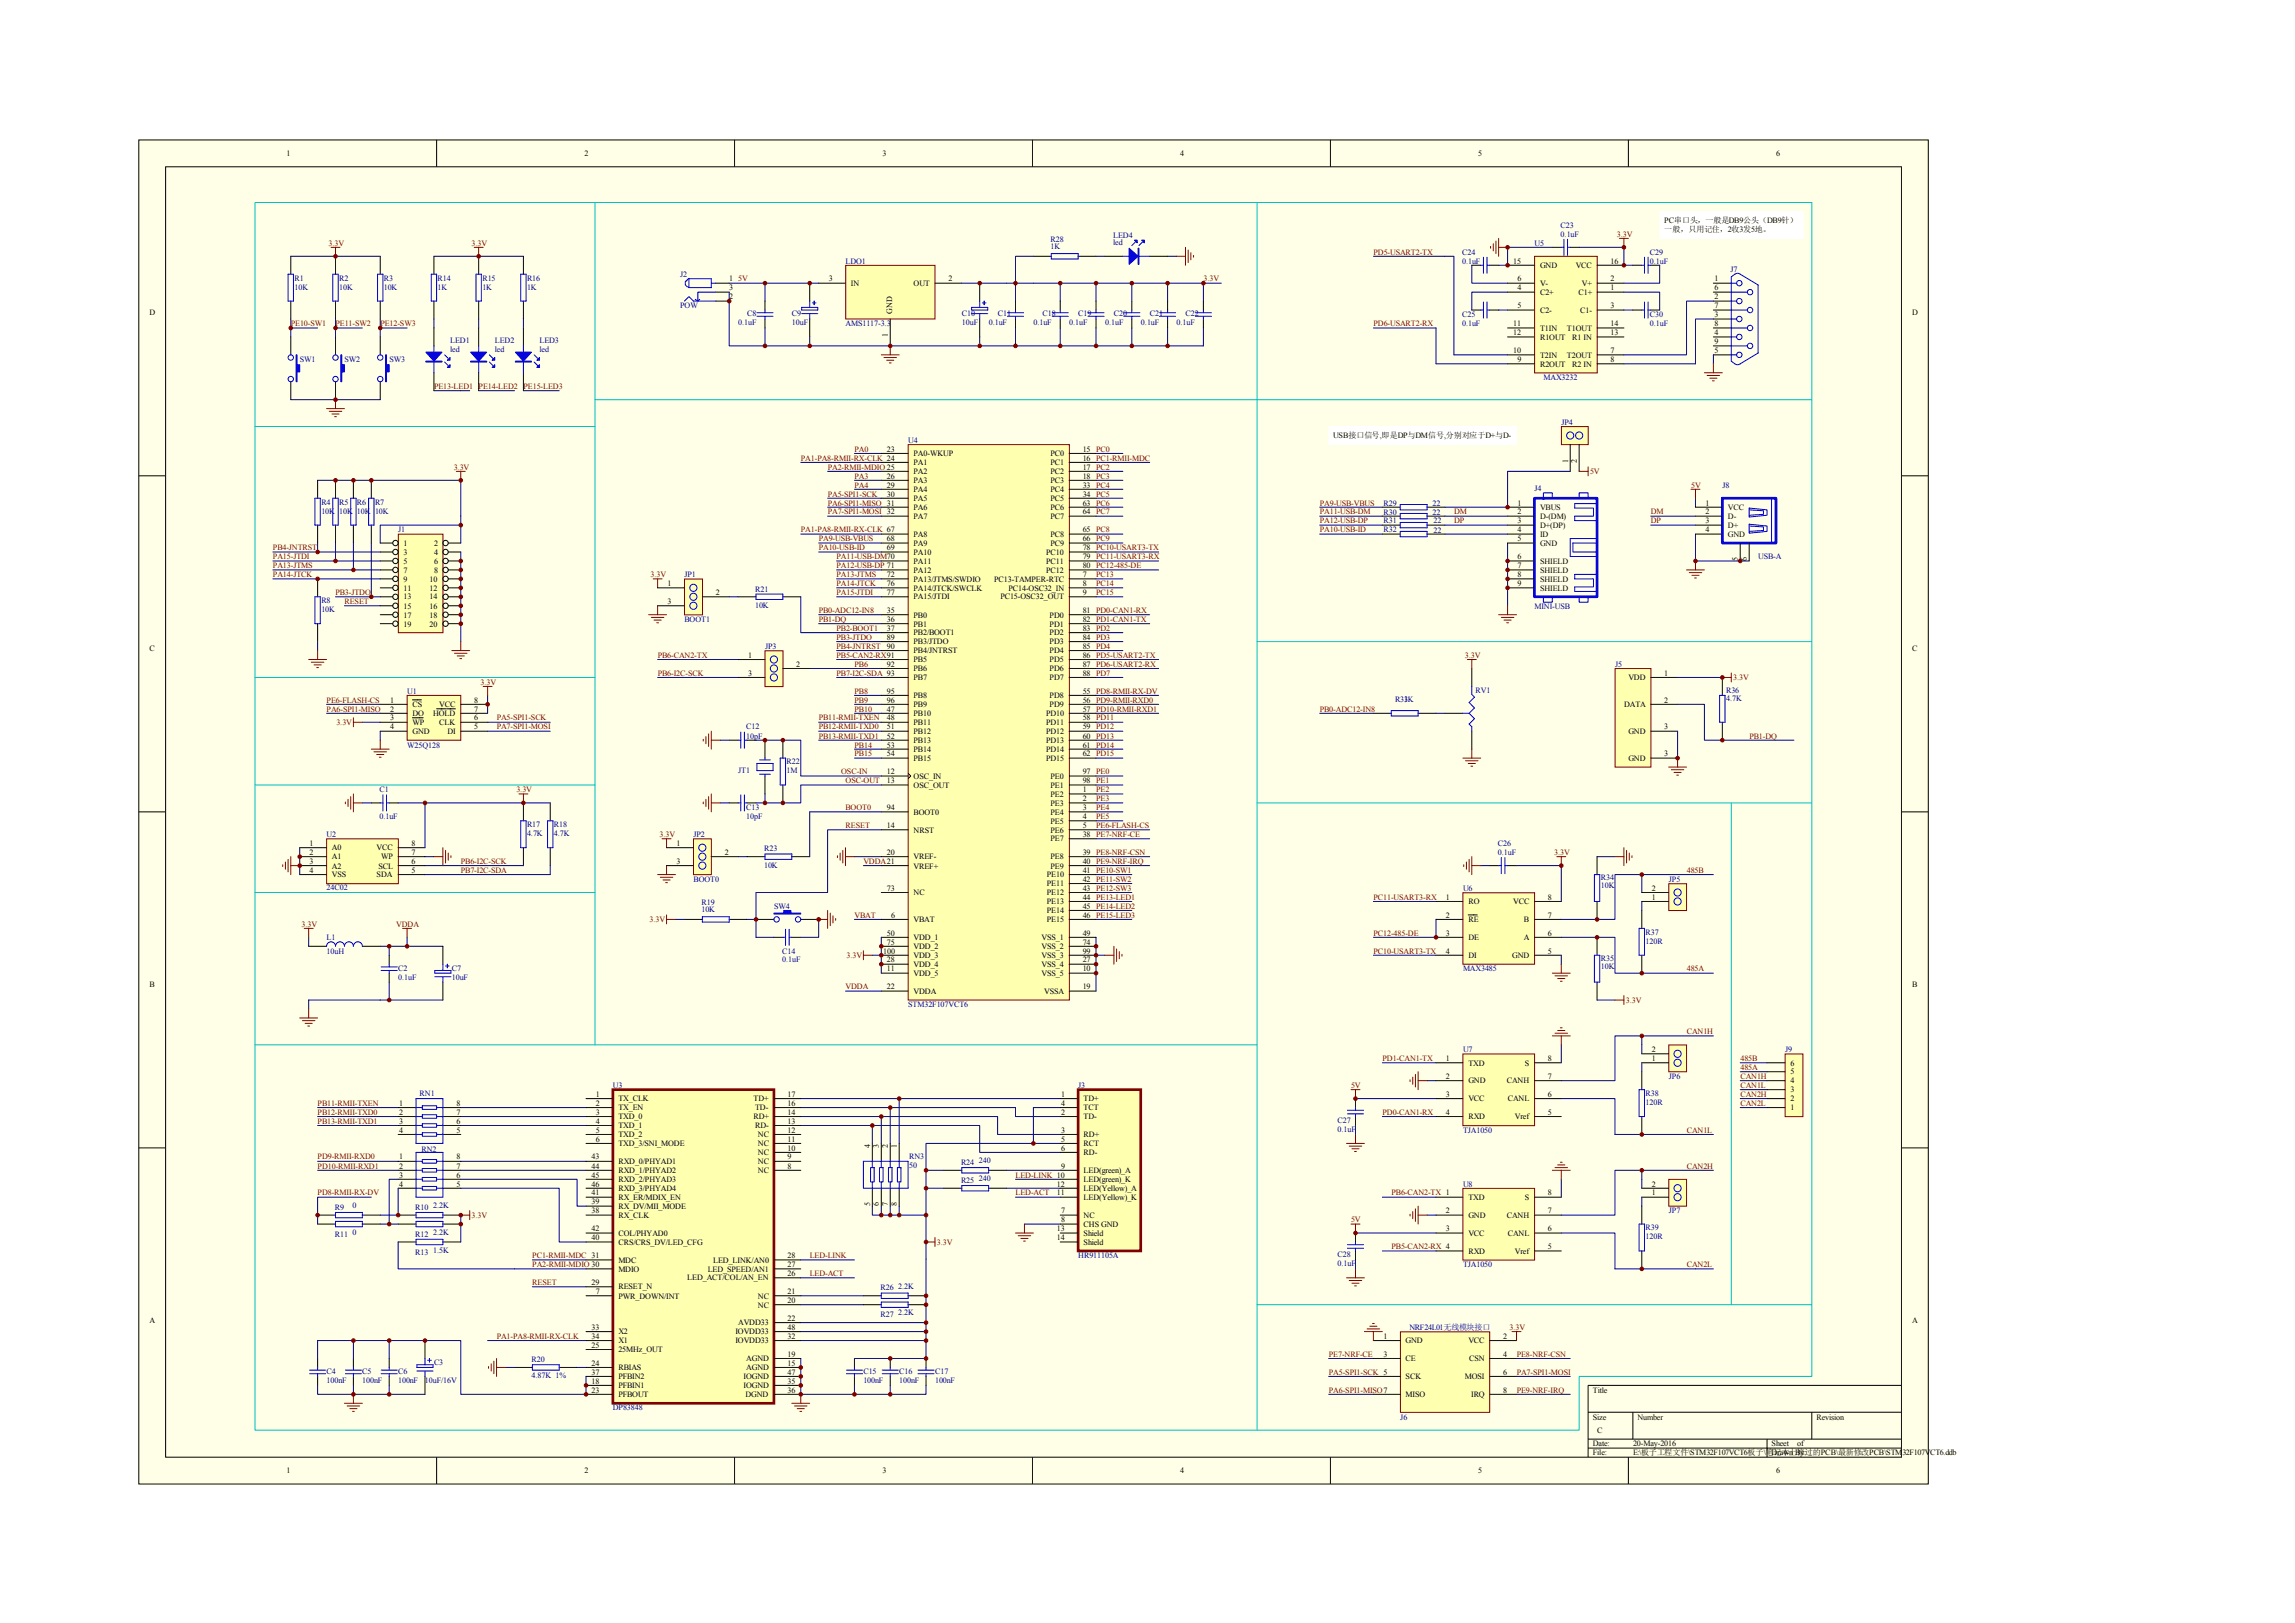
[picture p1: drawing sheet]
<svg xmlns="http://www.w3.org/2000/svg" width="420mm" height="297mm" viewBox="0 0 420 297" stroke-linecap="round" stroke-linejoin="round" font-family="sans-serif">
<defs><g id="words">
<g font-size="1.5">
<text x="52.4" y="28.6">1</text>
<text x="106.9" y="28.6">2</text>
<text x="161.5" y="28.6">3</text>
<text x="216" y="28.6">4</text>
<text x="270.5" y="28.6">5</text>
<text x="325.1" y="28.6">6</text>
<text x="304.6" y="40.9">PC串口头，一般是DB9公头（DB9针）</text>
<text x="304.6" y="42.5">一般，只用记住，2收3发5地。</text>
<text x="133.4" y="51.5">1</text>
<text x="133.4" y="53.1">3</text>
<text x="151.7" y="51.5">3</text>
<text x="155.7" y="52.3">IN</text>
<text x="167.2" y="52.3">OUT</text>
<text x="173.6" y="51.5">2</text>
<text x="276.9" y="48.2">15</text>
<text x="277.7" y="51.5">6</text>
<text x="277.7" y="53.1">4</text>
<text x="281.8" y="49">GND</text>
<text x="281.8" y="52.3">V-</text>
<text x="281.8" y="54">C2+</text>
<text x="288.4" y="49">VCC</text>
<text x="288.9" y="54">C1+</text>
<text x="289.5" y="52.3">V+</text>
<text x="294.8" y="51.5">2</text>
<text x="294.8" y="48.2">16</text>
<text x="294.8" y="53.1">1</text>
<text x="313.8" y="51.5">1</text>
<text x="313.8" y="53.1">6</text>
<text x="27.3" y="57.6">D</text>
<text x="133.4" y="54.8">2</text>
<text x="163.3" y="57.4" transform="rotate(-90 163.3 57.4)">GND</text>
<text x="276.9" y="59.7">11</text>
<text x="277.7" y="56.5">5</text>
<text x="281.8" y="57.3">C2-</text>
<text x="289.2" y="57.3">C1-</text>
<text x="294.8" y="59.7">14</text>
<text x="294.8" y="56.5">3</text>
<text x="313.8" y="54.8">2</text>
<text x="313.8" y="56.5">7</text>
<text x="313.8" y="58.1">3</text>
<text x="313.8" y="59.7">8</text>
<text x="350" y="57.6">D</text>
<text x="162.5" y="61.7" transform="rotate(-90 162.5 61.7)">1</text>
<text x="276.9" y="64.6">10</text>
<text x="276.9" y="61.4">12</text>
<text x="281.8" y="60.5">T1IN</text>
<text x="281.8" y="65.5">T2IN</text>
<text x="281.8" y="62.2">R1OUT</text>
<text x="286.8" y="60.5">T1OUT</text>
<text x="286.8" y="65.5">T2OUT</text>
<text x="287.7" y="62.2">R1 IN</text>
<text x="294.8" y="61.4">13</text>
<text x="294.8" y="64.6">7</text>
<text x="313.8" y="61.4">4</text>
<text x="313.8" y="63">9</text>
<text x="313.8" y="64.6">5</text>
<text x="277.7" y="66.3">9</text>
<text x="281.8" y="67.1">R2OUT</text>
<text x="287.7" y="67.1">R2 IN</text>
<text x="294.8" y="66.3">8</text>
<text x="162.3" y="82.7">23</text>
<text x="167.2" y="83.5">PA0-WKUP</text>
<text x="192.3" y="83.5">PC0</text>
<text x="198.1" y="82.7">15 PC0</text>
<text x="244" y="80.2">USB接口信号,即是DP与DM信号,分别对应于D+与D-</text>
<text x="162.3" y="87.6">26</text>
<text x="162.3" y="89.2">29</text>
<text x="167.2" y="85.1">PA1</text>
<text x="167.2" y="86.8">PA2</text>
<text x="167.2" y="88.4">PA3</text>
<text x="192.3" y="85.1">PC1</text>
<text x="192.3" y="86.8">PC2</text>
<text x="192.3" y="88.4">PC3</text>
<text x="198.1" y="84.3">16 PC1-RMII-MDC</text>
<text x="198.1" y="86">17 PC2</text>
<text x="198.1" y="87.6">18 PC3</text>
<text x="198.1" y="89.2">33 PC4</text>
<text x="287" y="84.6" transform="rotate(-90 287 84.6)">1</text>
<text x="288.6" y="84.6" transform="rotate(-90 288.6 84.6)">2</text>
<text x="162.3" y="90.9">30</text>
<text x="167.2" y="90.1">PA4</text>
<text x="167.2" y="91.7">PA5</text>
<text x="167.2" y="93.3">PA6</text>
<text x="167.2" y="95">PA7</text>
<text x="192.3" y="90.1">PC4</text>
<text x="192.3" y="91.7">PC5</text>
<text x="192.3" y="93.3">PC6</text>
<text x="192.3" y="95">PC7</text>
<text x="198.1" y="90.9">34 PC5</text>
<text x="198.1" y="92.5">63 PC6</text>
<text x="198.1" y="94.1">64 PC7</text>
<text x="277.7" y="92.5">1</text>
<text x="277.7" y="94.1">2</text>
<text x="277.7" y="95.8">3</text>
<text x="281.8" y="93.3">VBUS</text>
<text x="281.8" y="95">D-(DM)</text>
<text x="312.1" y="92.5">1</text>
<text x="312.1" y="94.1">2</text>
<text x="312.1" y="95.8">3</text>
<text x="316.2" y="93.3">VCC</text>
<text x="316.2" y="95">D-</text>
<text x="73.8" y="99.9">1</text>
<text x="73.8" y="101.5">3</text>
<text x="79.4" y="99.9">2</text>
<text x="79.4" y="101.5">4</text>
<text x="162.3" y="99.1">68</text>
<text x="162.3" y="100.7">69</text>
<text x="167.2" y="98.2">PA8</text>
<text x="167.2" y="99.9">PA9</text>
<text x="167.2" y="101.5">PA10</text>
<text x="191.5" y="101.5">PC10</text>
<text x="192.3" y="98.2">PC8</text>
<text x="192.3" y="99.9">PC9</text>
<text x="198.1" y="97.4">65 PC8</text>
<text x="198.1" y="99.1">66 PC9</text>
<text x="198.1" y="100.7">78 PC10-USART3-TX</text>
<text x="277.7" y="97.4">4</text>
<text x="277.7" y="99.1">5</text>
<text x="281.8" y="96.6">D+(DP)</text>
<text x="281.8" y="98.2">ID</text>
<text x="281.8" y="99.9">GND</text>
<text x="312.1" y="97.4">4</text>
<text x="316.2" y="96.6">D+</text>
<text x="316.2" y="98.2">GND</text>
<text x="73.8" y="103.2">5</text>
<text x="73.8" y="104.8">7</text>
<text x="73.8" y="106.4">9</text>
<text x="78.6" y="106.4">10</text>
<text x="79.4" y="103.2">6</text>
<text x="79.4" y="104.8">8</text>
<text x="122.1" y="107.2">1</text>
<text x="162.3" y="105.6">72</text>
<text x="162.3" y="107.2">76</text>
<text x="167.2" y="103.2">PA11</text>
<text x="167.2" y="104.8">PA12</text>
<text x="167.2" y="106.4">PA13/JTMS/SWDIO</text>
<text x="181.9" y="106.4">PC13-TAMPER-RTC</text>
<text x="191.5" y="103.2">PC11</text>
<text x="191.5" y="104.8">PC12</text>
<text x="198.1" y="102.3">79 PC11-USART3-RX</text>
<text x="198.1" y="104">80 PC12-485-DE</text>
<text x="198.1" y="105.6">7</text>
<text x="198.1" y="107.2">8</text>
<text x="277.7" y="102.3">6</text>
<text x="277.7" y="104">7</text>
<text x="277.7" y="105.6">8</text>
<text x="277.7" y="107.2">9</text>
<text x="281.8" y="103.2">SHIELD</text>
<text x="281.8" y="104.8">SHIELD</text>
<text x="281.8" y="106.4">SHIELD</text>
<text x="318" y="102.7" transform="rotate(-90 318 102.7)">5</text>
<text x="319.7" y="102.7" transform="rotate(-90 319.7 102.7)">6</text>
<text x="73.8" y="108.1">11</text>
<text x="73.8" y="109.7">13</text>
<text x="73.8" y="111.4">15</text>
<text x="73.8" y="113">17</text>
<text x="78.6" y="108.1">12</text>
<text x="78.6" y="109.7">14</text>
<text x="78.6" y="111.4">16</text>
<text x="78.6" y="113">18</text>
<text x="122.1" y="110.5">3</text>
<text x="131" y="108.9">2</text>
<text x="162.3" y="108.9">77</text>
<text x="162.3" y="112.2">35</text>
<text x="162.3" y="113.8">36</text>
<text x="167.2" y="108.1">PA14/JTCK/SWCLK</text>
<text x="167.2" y="109.7">PA15/JTDI</text>
<text x="167.2" y="113">PB0</text>
<text x="183.1" y="109.7">PC15-OSC32_OUT</text>
<text x="184.6" y="108.1">PC14-OSC32_IN</text>
<text x="192.1" y="113">PD0</text>
<text x="198.1" y="108.9">9</text>
<text x="198.1" y="112.2">81 PD0-CAN1-RX</text>
<text x="198.1" y="113.8">82 PD1-CAN1-TX</text>
<text x="281.8" y="108.1">SHIELD</text>
<text x="27.3" y="119.1">C</text>
<text x="73.8" y="114.7">19</text>
<text x="78.6" y="114.7">20</text>
<text x="162.3" y="115.5">37</text>
<text x="162.3" y="117.1">89</text>
<text x="162.3" y="118.8">90</text>
<text x="167.2" y="114.7">PB1</text>
<text x="167.2" y="116.3">PB2/BOOT1</text>
<text x="167.2" y="117.9">PB3/JTDO</text>
<text x="167.2" y="119.6">PB4/JNTRST</text>
<text x="192.1" y="114.7">PD1</text>
<text x="192.1" y="116.3">PD2</text>
<text x="192.1" y="117.9">PD3</text>
<text x="192.1" y="119.6">PD4</text>
<text x="198.1" y="115.5">83 PD2</text>
<text x="198.1" y="117.1">84 PD3</text>
<text x="198.1" y="118.8">85 PD4</text>
<text x="350" y="119.1">C</text>
<text x="136.9" y="120.4">1</text>
<text x="136.9" y="123.7">3</text>
<text x="145.7" y="122">2</text>
<text x="162.3" y="122">92</text>
<text x="167.2" y="121.2">PB5</text>
<text x="167.2" y="122.8">PB6</text>
<text x="167.2" y="124.5">PB7</text>
<text x="192.1" y="121.2">PD5</text>
<text x="192.1" y="122.8">PD6</text>
<text x="192.1" y="124.5">PD7</text>
<text x="198.1" y="120.4">86 PD5-USART2-TX</text>
<text x="198.1" y="122">87 PD6-USART2-RX</text>
<text x="198.1" y="123.7">88 PD7</text>
<text x="298" y="124.5">VDD</text>
<text x="304.6" y="123.7">1</text>
<text x="71.4" y="128.6">1</text>
<text x="71.4" y="130.2">2</text>
<text x="71.4" y="131.8">3</text>
<text x="75.5" y="129.4">CS</text>
<text x="75.5" y="131">DO</text>
<text x="79.3" y="131">HOLD</text>
<text x="80.4" y="129.4">VCC</text>
<text x="86.8" y="128.6">8</text>
<text x="86.8" y="130.2">7</text>
<text x="86.8" y="131.8">6</text>
<text x="162.3" y="126.9">95</text>
<text x="162.3" y="128.6">96</text>
<text x="162.3" y="130.2">47</text>
<text x="162.3" y="131.8">48</text>
<text x="167.2" y="127.8">PB8</text>
<text x="167.2" y="129.4">PB9</text>
<text x="167.2" y="131">PB10</text>
<text x="191.5" y="131">PD10</text>
<text x="192.1" y="127.8">PD8</text>
<text x="192.1" y="129.4">PD9</text>
<text x="198.1" y="126.9">55 PD8-RMII-RX-DV</text>
<text x="198.1" y="128.6">56 PD9-RMII-RXD0</text>
<text x="198.1" y="130.2">57 PD10-RMII-RXD1</text>
<text x="198.1" y="131.8">58 PD11</text>
<text x="297.2" y="129.4">DATA</text>
<text x="304.6" y="128.6">2</text>
<text x="71.4" y="133.5">4</text>
<text x="75.5" y="132.7">WP</text>
<text x="75.5" y="134.3">GND</text>
<text x="80.4" y="132.7">CLK</text>
<text x="81.9" y="134.3">DI</text>
<text x="86.8" y="133.5">5</text>
<text x="162.3" y="133.5">51</text>
<text x="162.3" y="135.1">52</text>
<text x="162.3" y="136.8">53</text>
<text x="167.2" y="132.7">PB11</text>
<text x="167.2" y="134.3">PB12</text>
<text x="167.2" y="135.9">PB13</text>
<text x="167.2" y="137.6">PB14</text>
<text x="191.5" y="132.7">PD11</text>
<text x="191.5" y="134.3">PD12</text>
<text x="191.5" y="135.9">PD13</text>
<text x="191.5" y="137.6">PD14</text>
<text x="198.1" y="133.5">59 PD12</text>
<text x="198.1" y="135.1">60 PD13</text>
<text x="198.1" y="136.8">61 PD14</text>
<text x="298" y="134.3">GND</text>
<text x="304.6" y="133.5">3</text>
<text x="162.3" y="141.7">12</text>
<text x="162.3" y="143.4">13</text>
<text x="162.3" y="138.4">54</text>
<text x="167.2" y="142.5">OSC_IN</text>
<text x="167.2" y="139.2">PB15</text>
<text x="191.5" y="139.2">PD15</text>
<text x="192.3" y="142.5">PE0</text>
<text x="198.1" y="138.4">62 PD15</text>
<text x="198.1" y="141.7">97 PE0</text>
<text x="198.1" y="143.4">98 PE1</text>
<text x="298" y="139.2">GND</text>
<text x="304.6" y="138.4">3</text>
<text x="162.3" y="148.3">94</text>
<text x="167.2" y="149.1">BOOT0</text>
<text x="167.2" y="144.2">OSC_OUT</text>
<text x="192.3" y="144.2">PE1</text>
<text x="192.3" y="145.8">PE2</text>
<text x="192.3" y="147.4">PE3</text>
<text x="192.3" y="149.1">PE4</text>
<text x="198.1" y="145">1</text>
<text x="198.1" y="146.6">2</text>
<text x="198.1" y="148.3">3</text>
<text x="198.1" y="149.9">4</text>
<text x="56.6" y="154.8">1</text>
<text x="60.8" y="155.6">A0</text>
<text x="68.9" y="155.6">VCC</text>
<text x="75.3" y="154.8">8</text>
<text x="123.8" y="154.8">1</text>
<text x="162.3" y="151.5">14</text>
<text x="167.2" y="152.4">NRST</text>
<text x="192.3" y="150.7">PE5</text>
<text x="192.3" y="152.4">PE6</text>
<text x="192.3" y="154">PE7</text>
<text x="198.1" y="151.5">5</text>
<text x="198.1" y="153.2">38 PE7-NRF-CE</text>
<text x="56.6" y="156.4">2</text>
<text x="56.6" y="158.1">3</text>
<text x="56.6" y="159.7">4</text>
<text x="60.8" y="157.3">A1</text>
<text x="60.8" y="158.9">A2</text>
<text x="60.8" y="160.5">VSS</text>
<text x="68.9" y="160.5">SDA</text>
<text x="69.3" y="158.9">SCL</text>
<text x="69.8" y="157.3">WP</text>
<text x="75.3" y="159.7">5</text>
<text x="75.3" y="158.1">6</text>
<text x="75.3" y="156.4">7</text>
<text x="123.8" y="158.1">3</text>
<text x="132.6" y="156.4">2</text>
<text x="162.3" y="156.4">20</text>
<text x="167.2" y="157.3">VREF-</text>
<text x="167.2" y="158.9">VREF+</text>
<text x="191.6" y="160.5">PE10</text>
<text x="192.3" y="157.3">PE8</text>
<text x="192.3" y="158.9">PE9</text>
<text x="198.1" y="156.4">39 PE8-NRF-CSN</text>
<text x="198.1" y="158.1">40 PE9-NRF-IRQ</text>
<text x="198.1" y="159.7">41 PE10-SW1</text>
<text x="198.1" y="161.4">42 PE11-SW2</text>
<text x="162.3" y="163">73</text>
<text x="163.1" y="167.9">6</text>
<text x="167.2" y="163.8">NC</text>
<text x="191.6" y="162.2">PE11</text>
<text x="191.6" y="163.8">PE12</text>
<text x="191.6" y="165.5">PE13</text>
<text x="191.6" y="167.1">PE14</text>
<text x="198.1" y="163">43 PE12-SW3</text>
<text x="198.1" y="164.6">44 PE13-LED1</text>
<text x="198.1" y="166.3">45 PE14-LED2</text>
<text x="198.1" y="167.9">46 PE15-LED3</text>
<text x="264.6" y="164.6">1</text>
<text x="264.6" y="167.9">2</text>
<text x="268.7" y="165.5">RO</text>
<text x="276.9" y="165.5">VCC</text>
<text x="283.3" y="164.6">8</text>
<text x="283.3" y="167.9">7</text>
<text x="302.3" y="163">2</text>
<text x="302.3" y="164.6">1</text>
<text x="162.3" y="171.2">50</text>
<text x="162.3" y="172.9">75</text>
<text x="167.2" y="172">VDD_1</text>
<text x="167.2" y="173.7">VDD_2</text>
<text x="167.2" y="168.8">VBAT</text>
<text x="190.6" y="172">VSS_1</text>
<text x="190.6" y="173.7">VSS_2</text>
<text x="191.6" y="168.8">PE15</text>
<text x="198.1" y="171.2">49</text>
<text x="198.1" y="172.9">74</text>
<text x="264.6" y="171.2">3</text>
<text x="268.7" y="168.8">RE</text>
<text x="268.7" y="172">DE</text>
<text x="278.9" y="168.8">B</text>
<text x="278.9" y="172">A</text>
<text x="283.3" y="171.2">6</text>
<text x="161.6" y="174.5">100</text>
<text x="162.3" y="176.1">28</text>
<text x="162.3" y="177.8">11</text>
<text x="167.2" y="175.3">VDD_3</text>
<text x="167.2" y="177">VDD_4</text>
<text x="167.2" y="178.6">VDD_5</text>
<text x="190.6" y="175.3">VSS_3</text>
<text x="190.6" y="177">VSS_4</text>
<text x="190.6" y="178.6">VSS_5</text>
<text x="198.1" y="174.5">99</text>
<text x="198.1" y="176.1">27</text>
<text x="198.1" y="177.8">10</text>
<text x="264.6" y="174.5">4</text>
<text x="268.7" y="175.3">DI</text>
<text x="276.8" y="175.3">GND</text>
<text x="283.3" y="174.5">5</text>
<text x="27.3" y="180.6">B</text>
<text x="162.3" y="181">22</text>
<text x="167.2" y="181.9">VDDA</text>
<text x="191.1" y="181.9">VSSA</text>
<text x="198.1" y="181">19</text>
<text x="350" y="180.6">B</text>
<text x="264.6" y="194.1">1</text>
<text x="264.6" y="197.5">2</text>
<text x="268.7" y="195">TXD</text>
<text x="279" y="195">S</text>
<text x="283.3" y="197.5">7</text>
<text x="283.3" y="194.1">8</text>
<text x="302.3" y="192.5">2</text>
<text x="302.3" y="194.1">1</text>
<text x="327.7" y="196.6">5</text>
<text x="327.7" y="195">6</text>
<text x="73" y="202.4">1</text>
<text x="83.5" y="202.4">8</text>
<text x="109.1" y="200.7">1</text>
<text x="109.1" y="202.4">2</text>
<text x="113.2" y="201.6">TX_CLK</text>
<text x="113.2" y="203.2">TX_EN</text>
<text x="137.9" y="201.6">TD+</text>
<text x="138.2" y="203.2">TD-</text>
<text x="144.1" y="202.4">16</text>
<text x="144.1" y="200.7">17</text>
<text x="194.2" y="200.7">1</text>
<text x="194.2" y="202.4">4</text>
<text x="198.3" y="201.6">TD+</text>
<text x="198.3" y="203.2">TCT</text>
<text x="264.6" y="200.7">3</text>
<text x="268.7" y="198.3">GND</text>
<text x="268.7" y="201.6">VCC</text>
<text x="275.7" y="198.3">CANH</text>
<text x="275.9" y="201.6">CANL</text>
<text x="283.3" y="200.7">6</text>
<text x="327.7" y="203.2">1</text>
<text x="327.7" y="201.6">2</text>
<text x="327.7" y="199.9">3</text>
<text x="327.7" y="198.3">4</text>
<text x="73" y="204">2</text>
<text x="73" y="205.7">3</text>
<text x="73" y="207.3">4</text>
<text x="83.5" y="204">7</text>
<text x="83.5" y="205.7">6</text>
<text x="83.5" y="207.3">5</text>
<text x="109.1" y="204">3</text>
<text x="109.1" y="205.7">4</text>
<text x="109.1" y="207.3">5</text>
<text x="109.1" y="208.9">6</text>
<text x="113.2" y="204.8">TXD_0</text>
<text x="113.2" y="206.5">TXD_1</text>
<text x="113.2" y="208.1">TXD_2</text>
<text x="113.2" y="209.7">TXD_3/SNI_MODE</text>
<text x="137.9" y="204.8">RD+</text>
<text x="138.2" y="206.5">RD-</text>
<text x="138.7" y="209.7">NC</text>
<text x="138.7" y="208.1">NC</text>
<text x="144.1" y="208.9">11</text>
<text x="144.1" y="207.3">12</text>
<text x="144.1" y="205.7">13</text>
<text x="144.1" y="204">14</text>
<text x="194.2" y="204">2</text>
<text x="194.2" y="207.3">3</text>
<text x="194.2" y="208.9">5</text>
<text x="198.3" y="204.8">TD-</text>
<text x="198.3" y="208.1">RD+</text>
<text x="198.3" y="209.7">RCT</text>
<text x="264.6" y="204">4</text>
<text x="268.7" y="204.8">RXD</text>
<text x="277.2" y="204.8">Vref</text>
<text x="283.3" y="204">5</text>
<text x="73" y="212.2">1</text>
<text x="73" y="213.8">2</text>
<text x="73" y="215.5">3</text>
<text x="83.5" y="212.2">8</text>
<text x="83.5" y="213.8">7</text>
<text x="83.5" y="215.5">6</text>
<text x="108.3" y="212.2">43</text>
<text x="108.3" y="213.8">44</text>
<text x="108.3" y="215.5">45</text>
<text x="113.2" y="213">RXD_0/PHYAD1</text>
<text x="113.2" y="214.7">RXD_1/PHYAD2</text>
<text x="138.7" y="214.7">NC</text>
<text x="138.7" y="213">NC</text>
<text x="138.7" y="211.4">NC</text>
<text x="144.1" y="213.8">8</text>
<text x="144.1" y="212.2">9</text>
<text x="144.1" y="210.6">10</text>
<text x="159.2" y="210.1" transform="rotate(-90 159.2 210.1)">4</text>
<text x="160.8" y="210.1" transform="rotate(-90 160.8 210.1)">3</text>
<text x="162.5" y="210.1" transform="rotate(-90 162.5 210.1)">2</text>
<text x="164.1" y="210.1" transform="rotate(-90 164.1 210.1)">1</text>
<text x="194.2" y="210.6">6</text>
<text x="194.2" y="213.8">9</text>
<text x="198.3" y="211.4">RD-</text>
<text x="198.3" y="214.7">LED(green)_A</text>
<text x="73" y="217.1">4</text>
<text x="83.5" y="217.1">5</text>
<text x="108.3" y="220.4">39</text>
<text x="108.3" y="218.7">41</text>
<text x="108.3" y="217.1">46</text>
<text x="113.2" y="221.2">RX_DV/MII_MODE</text>
<text x="113.2" y="219.6">RX_ER/MDIX_EN</text>
<text x="113.2" y="216.3">RXD_2/PHYAD3</text>
<text x="113.2" y="217.9">RXD_3/PHYAD4</text>
<text x="159.2" y="220.7" transform="rotate(-90 159.2 220.7)">5</text>
<text x="160.8" y="220.7" transform="rotate(-90 160.8 220.7)">6</text>
<text x="162.5" y="220.7" transform="rotate(-90 162.5 220.7)">7</text>
<text x="164.1" y="220.7" transform="rotate(-90 164.1 220.7)">8</text>
<text x="193.4" y="217.1">12</text>
<text x="193.4" y="218.7">11</text>
<text x="198.3" y="216.3">LED(green)_K</text>
<text x="198.3" y="217.9">LED(Yellow)_A</text>
<text x="198.3" y="219.6">LED(Yellow)_K</text>
<text x="268.7" y="219.6">TXD</text>
<text x="279" y="219.6">S</text>
<text x="283.3" y="218.7">8</text>
<text x="302.3" y="217.1">2</text>
<text x="302.3" y="218.7">1</text>
<text x="108.3" y="222">38</text>
<text x="108.3" y="227">40</text>
<text x="108.3" y="225.3">42</text>
<text x="113.2" y="222.8">RX_CLK</text>
<text x="113.2" y="227.8">CRS/CRS_DV/LED_CFG</text>
<text x="113.2" y="226.2">COL/PHYAD0</text>
<text x="193.4" y="225.3">13</text>
<text x="193.4" y="227">14</text>
<text x="194.2" y="222">7</text>
<text x="194.2" y="223.7">8</text>
<text x="198.3" y="222.8">NC</text>
<text x="198.3" y="224.5">CHS GND</text>
<text x="198.3" y="226.2">Shield</text>
<text x="198.3" y="227.8">Shield</text>
<text x="264.6" y="222">2</text>
<text x="264.6" y="225.3">3</text>
<text x="268.7" y="222.8">GND</text>
<text x="268.7" y="226.2">VCC</text>
<text x="275.7" y="222.8">CANH</text>
<text x="275.9" y="226.2">CANL</text>
<text x="283.3" y="225.3">6</text>
<text x="283.3" y="222">7</text>
<text x="113.2" y="232.7">MDIO</text>
<text x="113.2" y="231.1">MDC</text>
<text x="129.5" y="232.7">LED_SPEED/AN1</text>
<text x="130.5" y="231.1">LED_LINK/AN0</text>
<text x="144.1" y="233.5">26</text>
<text x="144.1" y="231.9">27</text>
<text x="144.1" y="230.3">28</text>
<text x="268.7" y="229.4">RXD</text>
<text x="277.2" y="229.4">Vref</text>
<text x="283.3" y="228.6">5</text>
<text x="108.3" y="235.2">29</text>
<text x="109.1" y="236.8">7</text>
<text x="113.2" y="237.6">PWR_DOWN/INT</text>
<text x="113.2" y="236">RESET_N</text>
<text x="125.8" y="234.3">LED_ACT/COL/AN_EN</text>
<text x="138.7" y="239.3">NC</text>
<text x="138.7" y="237.6">NC</text>
<text x="144.1" y="238.4">20</text>
<text x="144.1" y="236.8">21</text>
<text x="27.3" y="242">A</text>
<text x="108.3" y="243.3">33</text>
<text x="108.3" y="245">34</text>
<text x="113.2" y="244.2">X2</text>
<text x="113.2" y="245.8">X1</text>
<text x="134.6" y="245.8">IOVDD33</text>
<text x="134.6" y="244.2">IOVDD33</text>
<text x="135.1" y="242.5">AVDD33</text>
<text x="144.1" y="241.7">22</text>
<text x="144.1" y="245">32</text>
<text x="144.1" y="243.3">48</text>
<text x="253.2" y="245">1</text>
<text x="257.2" y="245.8">GND</text>
<text x="268.7" y="245.8">VCC</text>
<text x="275.1" y="245">2</text>
<text x="350" y="242">A</text>
<text x="108.3" y="249.9">24</text>
<text x="108.3" y="246.6">25</text>
<text x="108.3" y="251.5">37</text>
<text x="113.2" y="250.7">RBIAS</text>
<text x="113.2" y="247.4">25MHz_OUT</text>
<text x="136.6" y="250.7">AGND</text>
<text x="136.6" y="249.1">AGND</text>
<text x="144.1" y="249.9">15</text>
<text x="144.1" y="248.3">19</text>
<text x="144.1" y="251.5">47</text>
<text x="253.2" y="248.3">3</text>
<text x="257.2" y="249.1">CE</text>
<text x="268.9" y="249.1">CSN</text>
<text x="275.1" y="248.3">4</text>
<text x="275.1" y="251.5">6</text>
<text x="108.3" y="253.2">18</text>
<text x="108.3" y="254.9">23</text>
<text x="113.2" y="254">PFBIN1</text>
<text x="113.2" y="255.7">PFBOUT</text>
<text x="113.2" y="252.4">PFBIN2</text>
<text x="136.1" y="254">IOGND</text>
<text x="136.1" y="252.4">IOGND</text>
<text x="136.4" y="255.7">DGND</text>
<text x="144.1" y="253.2">35</text>
<text x="144.1" y="254.9">36</text>
<text x="257.2" y="252.4">SCK</text>
<text x="257.2" y="255.7">MISO</text>
<text x="268.1" y="252.4">MOSI</text>
<text x="269.2" y="255.7">IRQ</text>
<text x="275.1" y="254.9">8</text>
<text x="291.5" y="254.9">Title</text>
<text x="291.5" y="259.8">Size</text>
<text x="292.3" y="262.2">C</text>
<text x="299.7" y="259.8">Number</text>
<text x="332.4" y="259.8">Revision</text>
<text x="52.4" y="269.6">1</text>
<text x="106.9" y="269.6">2</text>
<text x="161.5" y="269.6">3</text>
<text x="216" y="269.6">4</text>
<text x="270.5" y="269.6">5</text>
<text x="291.5" y="264.7">Date:</text>
<text x="291.5" y="266.3">File:</text>
<text x="298.9" y="264.7">20-May-2016</text>
<text x="298.9" y="266.3">E:\板子工程文件\STM32F107VCT6板子\笔Draw上修过的PCB\最新修改PCB\STM</text>
<text x="324.2" y="264.7">Sheet</text>
<text x="324.6" y="266.3">记本n By:</text>
<text x="325.1" y="269.6">6</text>
<text x="328.9" y="264.7">of</text>
<text x="348.1" y="266.3">32F107V</text>
<text x="353.2" y="266.3">CT6.ddb</text>
</g>
<g font-size="1.5" fill="#000080">
<text x="285.6" y="41.7">C23</text>
<text x="192.3" y="44.3">R28</text>
<text x="192.3" y="45.6">1K</text>
<text x="203.7" y="43.6">LED4</text>
<text x="203.7" y="44.8">led</text>
<text x="267.6" y="46.6">C24</text>
<text x="280.8" y="44.9">U5</text>
<text x="285.6" y="43.3">0.1uF</text>
<text x="302" y="46.6">C29</text>
<text x="53.9" y="51.3">R1</text>
<text x="53.9" y="53">10K</text>
<text x="62.1" y="51.3">R2</text>
<text x="62.1" y="53">10K</text>
<text x="70.2" y="51.3">R3</text>
<text x="70.2" y="53">10K</text>
<text x="80.1" y="51.3">R14</text>
<text x="80.1" y="53">1K</text>
<text x="88.3" y="51.3">R15</text>
<text x="88.3" y="53">1K</text>
<text x="96.4" y="51.3">R16</text>
<text x="96.4" y="53">1K</text>
<text x="124.5" y="50.7">J2</text>
<text x="154.7" y="48.2">LDO1</text>
<text x="267.6" y="48.2">0.1uF</text>
<text x="302" y="48.2">0.1uF</text>
<text x="316.7" y="49.7">J7</text>
<text x="124.5" y="56.5">POW</text>
<text x="135.1" y="59.5">0.1uF</text>
<text x="136.8" y="57.9">C8</text>
<text x="144.9" y="57.9">C9</text>
<text x="144.9" y="59.5">10uF</text>
<text x="154.7" y="59.7">AMS1117-3.3</text>
<text x="176" y="57.9">C10</text>
<text x="176" y="59.5">10uF</text>
<text x="181" y="59.5">0.1uF</text>
<text x="182.6" y="57.9">C11</text>
<text x="189.1" y="59.5">0.1uF</text>
<text x="190.8" y="57.9">C18</text>
<text x="195.7" y="59.5">0.1uF</text>
<text x="197.3" y="57.9">C19</text>
<text x="202.2" y="59.5">0.1uF</text>
<text x="203.9" y="57.9">C20</text>
<text x="208.8" y="59.5">0.1uF</text>
<text x="210.4" y="57.9">C21</text>
<text x="215.3" y="59.5">0.1uF</text>
<text x="217" y="57.9">C22</text>
<text x="267.6" y="58.1">C25</text>
<text x="267.6" y="59.7">0.1uF</text>
<text x="302" y="58.1">C30</text>
<text x="302" y="59.7">0.1uF</text>
<text x="82.4" y="62.8">LED1</text>
<text x="82.4" y="64.5">led</text>
<text x="90.6" y="62.8">LED2</text>
<text x="90.6" y="64.5">led</text>
<text x="98.7" y="62.8">LED3</text>
<text x="98.7" y="64.5">led</text>
<text x="54.9" y="66.3">SW1</text>
<text x="63" y="66.3">SW2</text>
<text x="71.3" y="66.3">SW3</text>
<text x="282.5" y="69.5">MAX3232</text>
<text x="285.7" y="77.7">JP4</text>
<text x="166.2" y="81">U4</text>
<text x="280.8" y="89.9">J4</text>
<text x="315.2" y="89.2">J8</text>
<text x="58.8" y="92.3">R4</text>
<text x="58.8" y="94">10K</text>
<text x="62.1" y="92.3">R5</text>
<text x="62.1" y="94">10K</text>
<text x="65.3" y="92.3">R6</text>
<text x="65.3" y="94">10K</text>
<text x="68.6" y="92.3">R7</text>
<text x="68.6" y="94">10K</text>
<text x="253.2" y="92.5">R29</text>
<text x="253.2" y="94.3">R30</text>
<text x="253.2" y="95.8">R31</text>
<text x="262.2" y="92.5">22</text>
<text x="262.2" y="94.3">22</text>
<text x="262.3" y="95.8">22</text>
<text x="72.9" y="97.4">J1</text>
<text x="253.2" y="97.4">R32</text>
<text x="262.3" y="97.6">22</text>
<text x="125.3" y="105.6">JP1</text>
<text x="321.8" y="102.3">USB-A</text>
<text x="58.8" y="110.4">R8</text>
<text x="58.8" y="112">10K</text>
<text x="125.3" y="113.8">BOOT1</text>
<text x="138.2" y="108.3">R21</text>
<text x="138.2" y="111.2">10K</text>
<text x="280.8" y="111.5">MINI-USB</text>
<text x="140" y="118.8">JP3</text>
<text x="295.6" y="122">J5</text>
<text x="74.5" y="126.9">U1</text>
<text x="255.3" y="128.4">R31K</text>
<text x="257" y="128.4">3</text>
<text x="270" y="126.8">RV1</text>
<text x="315.9" y="126.8">R36</text>
<text x="315.9" y="128.2">4.7K</text>
<text x="74.5" y="136.8">W25Q128</text>
<text x="136.6" y="133.5">C12</text>
<text x="136.6" y="135.1">10pF</text>
<text x="135.1" y="141.5">JT1</text>
<text x="143.9" y="139.9">R22</text>
<text x="143.9" y="141.5">1M</text>
<text x="69.4" y="145">C1</text>
<text x="69.4" y="149.9">0.1uF</text>
<text x="136.6" y="148.3">C13</text>
<text x="136.6" y="149.9">10pF</text>
<text x="59.8" y="153.2">U2</text>
<text x="96.4" y="151.4">R17</text>
<text x="96.4" y="153">4.7K</text>
<text x="101.4" y="151.4">R18</text>
<text x="101.4" y="153">4.7K</text>
<text x="126.9" y="153.2">JP2</text>
<text x="139.8" y="155.8">R23</text>
<text x="274.1" y="154.8">C26</text>
<text x="126.9" y="161.4">BOOT0</text>
<text x="139.8" y="158.8">10K</text>
<text x="274.1" y="156.4">0.1uF</text>
<text x="293" y="161">R34</text>
<text x="305.4" y="161.4">JP5</text>
<text x="59.8" y="162.9">24C02</text>
<text x="128.4" y="165.6">R19</text>
<text x="128.4" y="166.9">10K</text>
<text x="141.7" y="166.3">SW4</text>
<text x="267.7" y="163">U6</text>
<text x="293" y="162.5">10K</text>
<text x="59.8" y="172">L1</text>
<text x="301.1" y="171">R37</text>
<text x="301.1" y="172.7">120R</text>
<text x="59.8" y="174.5">10uH</text>
<text x="72.9" y="177.6">C2</text>
<text x="72.9" y="179.3">0.1uF</text>
<text x="82.7" y="177.6">C7</text>
<text x="82.7" y="179.3">10uF</text>
<text x="143.1" y="174.5">C14</text>
<text x="143.1" y="176.1">0.1uF</text>
<text x="267.7" y="177.8">MAX3485</text>
<text x="293" y="175.8">R35</text>
<text x="293" y="177.3">10K</text>
<text x="166.2" y="184.3">STM32F107VCT6</text>
<text x="267.7" y="192.5">U7</text>
<text x="305.4" y="197.5">JP6</text>
<text x="326.7" y="192.5">J9</text>
<text x="76.8" y="200.5">RN1</text>
<text x="112.2" y="199.1">U3</text>
<text x="197.3" y="199.1">J3</text>
<text x="301.1" y="200.5">R38</text>
<text x="301.1" y="202.2">120R</text>
<text x="244.8" y="205.5">C27</text>
<text x="244.8" y="207.1">0.1uF</text>
<text x="267.7" y="207.3">TJA1050</text>
<text x="77.1" y="210.7">RN2</text>
<text x="166.4" y="212.1">RN3</text>
<text x="166.4" y="213.7">50</text>
<text x="175.9" y="213.2">R24</text>
<text x="179.1" y="212.9">240</text>
<text x="61.3" y="221.4">R9</text>
<text x="64.5" y="221.1">0</text>
<text x="76" y="221.4">R10</text>
<text x="79.3" y="221.1">2.2K</text>
<text x="175.9" y="216.5">R25</text>
<text x="179.1" y="216.1">240</text>
<text x="267.7" y="217.1">U8</text>
<text x="61.3" y="226.3">R11</text>
<text x="64.5" y="226">0</text>
<text x="76" y="226.3">R12</text>
<text x="79.3" y="226">2.2K</text>
<text x="301.1" y="225.1">R39</text>
<text x="301.1" y="226.8">120R</text>
<text x="305.4" y="222">JP7</text>
<text x="76" y="229.6">R13</text>
<text x="79.3" y="229.2">1.5K</text>
<text x="197.3" y="230.3">HR911105A</text>
<text x="244.8" y="230.1">C28</text>
<text x="244.8" y="231.7">0.1uF</text>
<text x="267.7" y="231.9">TJA1050</text>
<text x="161.1" y="236.1">R26</text>
<text x="164.4" y="235.8">2.2K</text>
<text x="161.1" y="241.1">R27</text>
<text x="164.4" y="240.7">2.2K</text>
<text x="257.9" y="243.3">NRF24L01无线模块接口</text>
<text x="59.8" y="251.4">C4</text>
<text x="66.3" y="251.4">C5</text>
<text x="72.9" y="251.4">C6</text>
<text x="79.4" y="249.7">C3</text>
<text x="97.3" y="249.3">R20</text>
<text x="158" y="251.4">C15</text>
<text x="164.6" y="251.4">C16</text>
<text x="171.1" y="251.4">C17</text>
<text x="59.8" y="253">100nF</text>
<text x="66.3" y="253">100nF</text>
<text x="72.9" y="253">100nF</text>
<text x="77.8" y="253">10uF/16V</text>
<text x="97.3" y="252.2">4.87K 1%</text>
<text x="158" y="253">100nF</text>
<text x="164.6" y="253">100nF</text>
<text x="171.1" y="253">100nF</text>
<text x="112.2" y="258.1">DP83848</text>
<text x="256.3" y="259.8">J6</text>
</g>
<g font-size="1.5" fill="#800000">
<text x="60.1" y="44.9">3.3V</text>
<text x="86.3" y="44.9">3.3V</text>
<text x="251.4" y="46.6">PD5-USART2-TX</text>
<text x="295.9" y="43.3">3.3V</text>
<text x="135.1" y="51.5">5V</text>
<text x="220.2" y="51.5">3.3V</text>
<text x="53.2" y="59.7">PE10-SW1</text>
<text x="61.4" y="59.7">PE11-SW2</text>
<text x="69.6" y="59.7">PE12-SW3</text>
<text x="251.4" y="59.7">PD6-USART2-RX</text>
<text x="79.4" y="71.2">PE13-LED1 PE14-LED2</text>
<text x="95.8" y="71.2">PE15-LED3</text>
<text x="156.4" y="82.7">PA0</text>
<text x="83" y="86">3.3V</text>
<text x="146.6" y="84.3">PA1-PA8-RMII-RX-CLK 24</text>
<text x="151.5" y="86">PA2-RMII-MDIO 25</text>
<text x="156.4" y="87.6">PA3</text>
<text x="156.4" y="89.2">PA4</text>
<text x="291" y="86.8">5V</text>
<text x="309.5" y="89.2">5V</text>
<text x="151.5" y="90.9">PA5-SPI1-SCK</text>
<text x="151.5" y="92.5">PA6-SPI1-MISO 31</text>
<text x="151.5" y="94.1">PA7-SPI1-MOSI 32</text>
<text x="241.5" y="92.5">PA9-USB-VBUS</text>
<text x="241.5" y="94.1">PA11-USB-DM</text>
<text x="241.5" y="95.8">PA12-USB-DP</text>
<text x="266.1" y="94.1">DM</text>
<text x="266.1" y="95.8">DP</text>
<text x="302.1" y="94.1">DM</text>
<text x="302.1" y="95.8">DP</text>
<text x="50" y="100.7">PB4-JNTRST</text>
<text x="146.6" y="97.4">PA1-PA8-RMII-RX-CLK 67</text>
<text x="149.8" y="99.1">PA9-USB-VBUS</text>
<text x="149.8" y="100.7">PA10-USB-ID</text>
<text x="241.5" y="97.4">PA10-USB-ID</text>
<text x="50" y="102.3">PA15-JTDI</text>
<text x="50" y="104">PA13-JTMS</text>
<text x="50" y="105.6">PA14-JTCK</text>
<text x="119.1" y="105.6">3.3V</text>
<text x="153.1" y="105.6">PA13-JTMS</text>
<text x="153.1" y="107.2">PA14-JTCK</text>
<text x="153.1" y="102.3">PA11-USB-DM70</text>
<text x="153.1" y="104">PA12-USB-DP 71</text>
<text x="200.6" y="105.6">PC13</text>
<text x="200.6" y="107.2">PC14</text>
<text x="61.4" y="108.9">PB3-JTDO</text>
<text x="63" y="110.5">RESET</text>
<text x="149.8" y="112.2">PB0-ADC12-IN8</text>
<text x="149.8" y="113.8">PB1-DQ</text>
<text x="153.1" y="108.9">PA15-JTDI</text>
<text x="200.6" y="108.9">PC15</text>
<text x="153.1" y="117.1">PB3-JTDO</text>
<text x="153.1" y="118.8">PB4-JNTRST</text>
<text x="153.1" y="115.5">PB2-BOOT1</text>
<text x="87.9" y="125.3">3.3V</text>
<text x="120.4" y="120.4">PB6-CAN2-TX</text>
<text x="120.4" y="123.7">PB6-I2C-SCK</text>
<text x="153.1" y="120.4">PB5-CAN2-RX91</text>
<text x="153.1" y="123.7">PB7-I2C-SDA 93</text>
<text x="156.4" y="122">PB6</text>
<text x="268.1" y="120.4">3.3V</text>
<text x="317.2" y="124.5">3.3V</text>
<text x="59.8" y="128.6">PE6-FLASH-CS</text>
<text x="59.8" y="130.2">PA6-SPI1-MISO</text>
<text x="90.9" y="131.8">PA5-SPI1-SCK</text>
<text x="149.8" y="131.8">PB11-RMII-TXEN</text>
<text x="156.4" y="126.9">PB8</text>
<text x="156.4" y="128.6">PB9</text>
<text x="156.4" y="130.2">PB10</text>
<text x="241.5" y="130.2">PB0-ADC12-IN8</text>
<text x="61.6" y="132.7">3.3V</text>
<text x="90.9" y="133.5">PA7-SPI1-MOSI</text>
<text x="149.8" y="133.5">PB12-RMII-TXD0</text>
<text x="149.8" y="135.1">PB13-RMII-TXD1</text>
<text x="156.4" y="136.8">PB14</text>
<text x="320.2" y="135.1">PB1-DQ</text>
<text x="153.9" y="141.7">OSC-IN</text>
<text x="154.7" y="143.4">OSC-OUT</text>
<text x="156.4" y="138.4">PB15</text>
<text x="94.5" y="145">3.3V</text>
<text x="154.7" y="148.3">BOOT0</text>
<text x="200.6" y="145">PE2</text>
<text x="200.6" y="146.6">PE3</text>
<text x="200.6" y="148.3">PE4</text>
<text x="200.6" y="149.9">PE5</text>
<text x="120.7" y="153.2">3.3V</text>
<text x="154.7" y="151.5">RESET</text>
<text x="200.6" y="151.5">PE6-FLASH-CS</text>
<text x="84.3" y="159.7">PB7-I2C-SDA</text>
<text x="84.3" y="158.1">PB6-I2C-SCK</text>
<text x="158" y="158.1">VDDA21</text>
<text x="284.4" y="156.4">3.3V</text>
<text x="308.7" y="159.7">485B</text>
<text x="156.4" y="167.9">VBAT</text>
<text x="251.4" y="164.6">PC11-USART3-RX</text>
<text x="55.2" y="169.6">3.3V</text>
<text x="72.5" y="169.6">VDDA</text>
<text x="118.9" y="168.8">3.3V</text>
<text x="251.4" y="171.2">PC12-485-DE</text>
<text x="154.9" y="175.3">3.3V</text>
<text x="251.4" y="174.5">PC10-USART3-TX</text>
<text x="308.7" y="177.8">485A</text>
<text x="154.7" y="181">VDDA</text>
<text x="297.5" y="183.5">3.3V</text>
<text x="308.7" y="189.2">CAN1H</text>
<text x="253" y="194.1">PD1-CAN1-TX</text>
<text x="318.5" y="194.1">485B</text>
<text x="318.5" y="195.8">485A</text>
<text x="318.5" y="197.5">CAN1H</text>
<text x="58.1" y="202.4">PB11-RMII-TXEN</text>
<text x="247.3" y="199.1">5V</text>
<text x="318.5" y="199.1">CAN1L</text>
<text x="318.5" y="200.7">CAN2H</text>
<text x="318.5" y="202.4">CAN2L</text>
<text x="58.1" y="204">PB12-RMII-TXD0</text>
<text x="58.1" y="205.7">PB13-RMII-TXD1</text>
<text x="253" y="204">PD0-CAN1-RX</text>
<text x="308.7" y="207.3">CAN1L</text>
<text x="58.1" y="212.2">PD9-RMII-RXD0</text>
<text x="58.1" y="213.8">PD10-RMII-RXD1</text>
<text x="185.9" y="215.5">LED-LINK 10</text>
<text x="308.7" y="213.8">CAN2H</text>
<text x="58.1" y="218.7">PD8-RMII-RX-DV</text>
<text x="185.9" y="218.7">LED-ACT</text>
<text x="254.7" y="218.7">PB6-CAN2-TX 1</text>
<text x="86.3" y="222.8">3.3V</text>
<text x="171.5" y="227.8">3.3V</text>
<text x="247.3" y="223.7">5V</text>
<text x="97.4" y="230.3">PC1-RMII-MDC 31</text>
<text x="97.4" y="231.9">PA2-RMII-MDIO 30</text>
<text x="148.2" y="230.3">LED-LINK</text>
<text x="148.2" y="233.5">LED-ACT</text>
<text x="254.7" y="228.6">PB5-CAN2-RX 4</text>
<text x="308.7" y="231.9">CAN2L</text>
<text x="97.4" y="235.2">RESET</text>
<text x="90.9" y="245">PA1-PA8-RMII-RX-CLK</text>
<text x="276.3" y="243.3">3.3V</text>
<text x="243.2" y="248.3">PE7-NRF-CE</text>
<text x="243.2" y="251.5">PA5-SPI1-SCK 5</text>
<text x="277.6" y="248.3">PE8-NRF-CSN</text>
<text x="277.6" y="251.5">PA7-SPI1-MOSI</text>
<text x="243.2" y="254.9">PA6-SPI1-MISO7</text>
<text x="277.6" y="254.9">PE9-NRF-IRQ</text>
</g>
</g></defs>
<path d="M25.4 25.6h327.5v246h-327.5z" fill="#ffffe8"/>
<g fill="none" stroke="#000" stroke-width=".18">
<path d="M25.4 25.6h327.5v246h-327.5zM30.3 30.5h317.7v236.2h-317.7zM79.9 25.6v4.9M134.4 25.6v4.9M189 25.6v4.9M243.5 25.6v4.9M298 25.6v4.9M25.4 87.1h4.9M347.9 87.1h5M25.4 148.6h4.9M347.9 148.6h5M25.4 210.1h4.9"/>
<path d="M347.9 210.1h5M290.6 258.4h57.3M298.8 258.4v5M331.6 258.4v5M347.9 253.5h-57.3v13.1M79.9 266.6v5M134.4 266.6v5M189 266.6v5M243.5 266.6v5M290.6 263.4h57.3M290.6 265h57.3M298 266.6v5"/>
<path d="M323.4 263.4v3.2"/>
</g>
<path d="M166.2 81.4h29.5v101.6h-29.5z" fill="#ffffb0"/>
<path d="M166.2 81.4h29.5v101.6h-29.5z" fill="none" stroke="#800000" stroke-width=".18"/>
<g fill="none" stroke="#000" stroke-width=".18">
<path d="M161.3 83h4.9M161.3 84.6h4.9M161.3 86.3h4.9M161.3 87.9h4.9M161.3 89.5h4.9M161.3 91.2h4.9M161.3 92.8h4.9M161.3 94.5h4.9M161.3 97.7h4.9M161.3 99.4h4.9M195.7 83h4.9M195.7 84.6h4.9"/>
<path d="M195.7 86.3h4.9M195.7 87.9h4.9M195.7 89.5h4.9M195.7 91.2h4.9M195.7 92.8h4.9M195.7 94.5h4.9M195.7 97.7h4.9M195.7 99.4h4.9M161.3 101h4.9M161.3 102.7h4.9M161.3 104.3h4.9M161.3 105.9h4.9"/>
<path d="M161.3 107.6h4.9M161.3 109.2h4.9M161.3 112.5h4.9M161.3 114.1h4.9M161.3 115.8h4.9M161.3 117.4h4.9M161.3 119.1h4.9M195.7 101h4.9M195.7 102.7h4.9M195.7 104.3h4.9M195.7 105.9h4.9M195.7 107.6h4.9"/>
<path d="M195.7 109.2h4.9M195.7 112.5h4.9M195.7 114.1h4.9M195.7 115.8h4.9M195.7 117.4h4.9M195.7 119.1h4.9M161.3 120.7h4.9M161.3 122.3h4.9M161.3 124h4.9M161.3 127.2h4.9M161.3 128.9h4.9M161.3 130.5h4.9"/>
<path d="M161.3 132.2h4.9M161.3 133.8h4.9M161.3 135.4h4.9M161.3 137.1h4.9M161.3 138.7h4.9M195.7 120.7h4.9M195.7 122.3h4.9M195.7 124h4.9M195.7 127.2h4.9M195.7 128.9h4.9M195.7 130.5h4.9M195.7 132.2h4.9"/>
<path d="M195.7 133.8h4.9M195.7 135.4h4.9M195.7 137.1h4.9M195.7 138.7h4.9M161.3 148.6h4.9M161.3 151.8h4.9M161.3 142h4.9M161.3 143.6h4.9M161.3 156.8h4.9M161.3 158.4h4.9M166.2 141.5l.5 .5-.5 .5M195.7 148.6h4.9"/>
<path d="M195.7 151.8h4.9M195.7 142h4.9M195.7 143.6h4.9M195.7 145.3h4.9M195.7 146.9h4.9M195.7 150.2h4.9M195.7 153.5h4.9M195.7 156.8h4.9M195.7 158.4h4.9M161.3 163.3h4.9M161.3 168.2h4.9M161.3 171.5h4.9"/>
<path d="M161.3 173.2h4.9M161.3 174.8h4.9M161.3 176.4h4.9M161.3 178.1h4.9M195.7 163.3h4.9M195.7 160h4.9M195.7 161.7h4.9M195.7 165h4.9M195.7 166.6h4.9M195.7 168.2h4.9M195.7 171.5h4.9M195.7 173.2h4.9"/>
<path d="M195.7 174.8h4.9M195.7 176.4h4.9M195.7 178.1h4.9M161.3 181.4h4.9M195.7 181.4h4.9"/>
</g>
<path d="M280.9 46.9h11.4v21.3h-11.4z" fill="#ffffb0"/>
<g fill="none" stroke="#800000" stroke-width=".18">
<path d="M60.6 45.3h1.6M61.4 45.3v1.6M272.8 45.1v.3M273.3 44.6v1.3M273.8 44.1v2.3M274.3 43.6v3.3M274.3 45.3h1.6M280.8 46.9h11.5v21.3h-11.5zM296.4 43.6h1.6M297.2 43.6v1.7M59.8 74.8h3.2M60.3 75.3h2.2"/>
<path d="M60.7 75.8h1.4M61.2 76.3h.4M61.4 73.1v1.7M311.9 68.2h3.3M312.4 68.7h2.3M312.9 69.2h1.3M313.4 69.7h.3M313.6 66.6v1.6M122 168.2h1.6M122 167.4v1.7M149.8 168.2h1.7M151.5 166.6v3.3"/>
<path d="M151.9 167.1v2.3M152.4 167.6v1.3M152.9 168.1v.3"/>
</g>
<g fill="none" stroke="#000" stroke-width=".18">
<path d="M53.2 46.9v3.3M53.2 55.1v3.3M61.4 46.9v3.3M61.4 55.1v3.3M69.6 46.9v3.3M69.6 55.1v3.3M79.4 46.9v3.3M79.4 55.1v3.3M87.6 46.9v3.3M87.6 55.1v3.3M95.8 46.9v3.3M95.8 55.1v3.3"/>
<path d="M269.3 48.5h1.7M269.3 56.7h1.7M272.6 48.5h1.7M272.6 56.7h1.7M275.9 48.5h4.9M275.9 51.8h4.9M275.9 53.5h4.9M275.9 56.7h4.9M284.1 45.3h1.6M287.4 45.3h1.6M292.3 48.5h4.9M292.3 51.8h4.9"/>
<path d="M292.3 53.5h4.9M292.3 56.7h4.9M298.8 48.5h1.7M298.8 56.7h1.7M302.1 48.5h1.6M302.1 56.7h1.6M313.6 51.8h3.2M313.6 53.5h3.2M313.6 56.7h3.2M313.6 55.1h3.2M313.6 58.4h3.2M53.2 61.7v3.2"/>
<path d="M53.2 69.9v3.2M61.4 61.7v3.2M61.4 69.9v3.2M69.6 61.7v3.2M69.6 69.9v3.2M275.9 61.7h4.9M275.9 66.6h4.9M275.9 60h4.9M275.9 64.9h4.9M292.3 61.7h4.9M292.3 66.6h4.9M292.3 60h4.9"/>
<path d="M292.3 64.9h4.9M313.6 61.7h3.2M313.6 60h3.2M313.6 64.9h3.2M313.6 63.3h3.2M253 92.8h3.2M253 97.7h3.2M253 94.5h3.2M261.2 92.8h3.2M261.2 97.7h3.2M261.2 94.5h3.2M125.3 168.2h3.2"/>
<path d="M133.4 168.2h3.3M138.4 168.2h3.2M141.6 171.5h1.7M144.9 171.5h1.6M146.5 168.2h3.3"/>
</g>
<g fill="none" stroke="#00f" stroke-width=".18">
<path d="M52.7 50.2h1v4.9h-1zM60.9 50.2h1v4.9h-1zM69.1 50.2h1v4.9h-1zM78.9 50.2h1v4.9h-1zM87.1 50.2h1v4.9h-1zM95.3 50.2h1v4.9h-1zM271 56.7h.5M271 48.5h.5M271.5 47.1v2.9M271.5 55.3v2.9M272.1 56.7h.5M272.1 48.5h.5"/>
<path d="M272.1 47.1v2.9M272.1 55.3v2.9M285.7 45.3h.5M286.2 43.8v2.9M286.9 45.3h.5M286.9 43.8v2.9M300.5 56.7h.5M300.5 48.5h.5M301 47.1v2.9M301 55.3v2.9M301.6 56.7h.5M301.6 48.5h.5"/>
<path d="M301.6 47.1v2.9M301.6 55.3v2.9M316.8 50.7l.8-.6 .6-.1 3.5 2.1v12.5l-3.4 2.1h-.3h-.4l-.8-.6zM316.8 58.4h1M316.8 56.7h3M316.8 55.1h1M316.8 53.5h3M316.8 51.8h1M316.8 64.9h1M316.8 63.3h3M316.8 61.7h1M316.8 60h3"/>
<path d="M256.2 92.3h5v1h-5zM256.2 94h5v.9h-5zM256.2 97.2h5v1h-5zM128.5 167.8h4.9v.9h-4.9zM143.3 171.5h.5M143.8 170v3M144.4 171.5h.5M144.4 170v3"/>
<circle cx="318.3" cy="51.8" r=".49"/>
<circle cx="318.3" cy="55.1" r=".49"/>
<circle cx="318.3" cy="58.4" r=".49"/>
<circle cx="320.3" cy="56.7" r=".49"/>
<circle cx="320.3" cy="53.5" r=".49"/>
<circle cx="53.2" cy="65.4" r=".49"/>
<circle cx="53.2" cy="69.4" r=".49"/>
<circle cx="61.4" cy="65.4" r=".49"/>
<circle cx="61.4" cy="69.4" r=".49"/>
<circle cx="69.6" cy="69.4" r=".49"/>
<circle cx="69.6" cy="65.4" r=".49"/>
<circle cx="318.3" cy="61.7" r=".49"/>
<circle cx="318.3" cy="64.9" r=".49"/>
<circle cx="320.3" cy="60" r=".49"/>
<circle cx="320.3" cy="63.3" r=".49"/>
<circle cx="142.1" cy="168.2" r=".49"/>
<circle cx="146.1" cy="168.2" r=".49"/>
</g>
<g fill="none" stroke="#000080" stroke-width=".18">
<path d="M53.2 46.9h16.4M53.2 58.4v3.3M61.4 58.4v3.3M69.6 58.4v3.3M79.4 58.4v1.6M87.6 58.4v1.6M95.8 58.4v1.6M269.3 48.5v3.3h6.6M274.3 56.7h1.6M275.9 53.5h-6.6v3.2M284.1 45.3h-8.2v3.2h-1.6M289 45.3h8.2v3.2h1.6"/>
<path d="M297.2 53.5h6.5v3.2M297.2 56.7h1.6M303.7 48.5v3.3h-6.5M313.6 55.1h-5v9.8h-11.4M313.6 58.4h-3.3v8.2h-13.1M53.2 73.1h16.4M53.2 60h4.9M61.4 60h4.9M69.6 60h4.9M79.4 71.5h4.9M87.6 71.5h6.5M95.8 71.5h6.5"/>
<path d="M262.8 66.6h13.1M266.1 64.9h9.8M313.6 64.9v1.7M123.6 168.2h1.7M136.7 168.2h1.7M138.4 163.3v8.2h3.2M149.8 168.2v3.3h-3.3"/>
</g>
<g fill="#00f" stroke="#00f" stroke-width=".18">
<path d="M141.6 167.1h1.8v-.5h1.3v.5h1.8v.2h-4.9z" fill-rule="evenodd"/>
<path d="M70.6 64.9h.1v1.8h.5v1.4h-.5v1.8h-.1z" fill-rule="evenodd"/>
<path d="M62.4 64.9h.1v1.8h.5v1.4h-.5v1.8h-.1z" fill-rule="evenodd"/>
<path d="M54.2 64.9h.2v1.8h.5v1.4h-.5v1.8h-.2z" fill-rule="evenodd"/>
</g>
<path d="M154.8 48.6h16.3v9.8h-16.3z" fill="#ffffb0"/>
<g fill="none" stroke="#800000" stroke-width=".18">
<path d="M154.8 48.6h16.3v9.8h-16.3zM161.3 64.9h3.3M161.8 65.4h2.3M162.3 65.9h1.3M162.8 66.4h.3M162.9 63.3v1.6M55.7 169.9h1.6M56.5 169.9v1.6M73.7 169.9h1.6M74.5 169.9v1.6M54.9 186.3h3.2M55.3 186.8h2.3"/>
<path d="M55.8 187.3h1.3M56.3 187.8h.4M56.5 184.6v1.7"/>
</g>
<g fill="none" stroke="#000" stroke-width=".18">
<path d="M140 55.1v1.6M140 58.4v1.6M148.2 51.8v3.3M148.2 58.4v3.3M149.8 51.8h4.9M162.9 58.4v4.9M171.1 51.8h4.9M179.3 51.8v3.3M179.3 58.4v3.3M185.8 55.1v1.6M185.8 58.4v1.6M56.5 173.2h3.3"/>
<path d="M66.3 173.2h3.3M71.2 174.8v1.6M71.2 178.1v1.6M81 173.2v3.2M81 179.7v3.3"/>
</g>
<g fill="none" stroke="#00f" stroke-width=".18">
<path d="M138.5 57.9h3M138.5 57.2h3M140 56.7v.5M140 57.9v.5M146.7 57.4h3M146.7 56.2h3v.5h-3zM148.2 55.1v1.1M148.2 57.4v1M148.7 55.4h.6M149 55.1v.7M177.8 56.2h3v.5h-3zM177.8 57.4h3"/>
<path d="M179.3 55.1v1.1M179.3 57.4v1M179.8 55.4h.6M180.1 55.1v.7M184.4 57.9h2.9M184.4 57.2h2.9M185.8 56.7v.5M185.8 57.9v.5M59.8 173.2a.82 .82 0 0 1 .8-.9 .82 .82 0 0 1 .8 .9 .82 .82 0 0 1 .8-.9 .82 .82 0 0 1 .8 .9 .82 .82 0 0 1 .9-.9 .82 .82 0 0 1 .8 .9 .82 .82 0 0 1 .8-.9 .82 .82 0 0 1 .8 .9M69.8 177.6h2.9M69.8 176.9h2.9M71.2 176.4v.5"/>
<path d="M71.2 177.6v.5M79.6 177.6h2.9v.5h-2.9zM79.6 178.7h2.9M81 176.4v1.2M81 178.7v1M81.5 176.8h.7M81.9 176.4v.7"/>
</g>
<g fill="none" stroke="#000080" stroke-width=".18">
<path d="M133.4 51.8h16.4M140 51.8v3.3M176 51.8h13.1M185.8 51.8v3.3M140 60v3.3h8.2M179.3 61.7v1.6M185.8 60v3.3h-37.6v-1.6M56.5 171.5v1.7M69.6 173.2h11.4M71.2 173.2v1.6M71.2 179.7v3.3M74.5 171.5v1.7"/>
<path d="M81 183h-24.5v1.6"/>
</g>
<path d="M267.8 163.4h13v13h-13z" fill="#ffffb0"/>
<path d="M284.9 156.8h1.6M285.7 156.8v1.6M267.7 163.4h13.1v13h-13.1zM284.1 178.1h3.3M284.6 178.6h2.3M285.1 179.1h1.3M285.6 179.6h.3M285.7 176.4v1.7" fill="none" stroke="#800000" stroke-width=".18"/>
<path d="M262.8 165h4.9M262.8 168.2h4.9M262.8 171.5h4.9M262.8 174.8h4.9M268.7 167.4h1.6M280.8 165h4.9M280.8 168.2h4.9M280.8 171.5h4.9M280.8 174.8h4.9M300.5 166.6v3.3M300.5 174.8v3.3" fill="none" stroke="#000" stroke-width=".18"/>
<path d="M285.7 158.4v6.6M285.7 174.8v1.6" fill="none" stroke="#000080" stroke-width=".18"/>
<path d="M300 169.9h1v4.9h-1z" fill="none" stroke="#00f" stroke-width=".18"/>
<path d="M267.8 192.9h13v13.1h-13z" fill="#ffffb0"/>
<g fill="none" stroke="#800000" stroke-width=".18">
<path d="M247.2 199.4h1.7M248.1 199.4v1.6M258.1 197.6v.3M258.5 197.1v1.3M259 196.6v2.3M259.5 196.1v3.3M259.5 197.8h1.7M267.7 192.9h13.1v13.1h-13.1zM284.1 189.6h3.3M284.6 189.1h2.3M285.1 188.6h1.3M285.6 188.1h.3"/>
<path d="M285.7 189.6v1.6"/>
</g>
<path d="M262.8 194.5h4.9M262.8 197.8h4.9M280.8 194.5h4.9M280.8 197.8h4.9M300.5 196.1v3.3M262.8 201h4.9M262.8 204.3h4.9M280.8 201h4.9M280.8 204.3h4.9M300.5 204.3v3.3" fill="none" stroke="#000" stroke-width=".18"/>
<path d="M253 194.5h9.8M261.2 197.8h1.6M285.7 191.2v3.3M313.6 189.6h-18.1v8.2h-9.8M248.1 201h14.7M253 204.3h9.8M285.7 201h9.8v6.6" fill="none" stroke="#000080" stroke-width=".18"/>
<path d="M300 199.4h1v4.9h-1z" fill="none" stroke="#00f" stroke-width=".18"/>
<path d="M326.7 192.9h3.2v11.4h-3.2z" fill="#ffffb0"/>
<path d="M326.7 192.9h3.2v11.4h-3.2z" fill="none" stroke="#800000" stroke-width=".18"/>
<path d="M323.4 199.4h3.3M323.4 197.8h3.3M323.4 196.1h3.3M323.4 194.5h3.3M323.4 202.7h3.3M323.4 201h3.3" fill="none" stroke="#000" stroke-width=".18"/>
<path d="M310.3 207.6h3.3" fill="none" stroke="#000080" stroke-width=".18"/>
<path d="M72.9 97.8h8.2v18h-8.2z" fill="#ffffb0"/>
<g fill="none" stroke="#800000" stroke-width=".18">
<path d="M215.3 46.9h1.7M217 45.3v3.2M217.4 45.8v2.2M217.9 46.2v1.4M218.4 46.7v.4M72.9 97.7h8.2v18.1h-8.2zM83.5 86.3h1.6M84.3 86.3v1.6M58.1 119.1v1.6M82.7 119.1h3.3M83.2 119.5h2.3M84.3 117.4v1.7"/>
<path d="M56.5 120.7h3.3M57 121.2h2.3M57.5 121.7h1.3M58 122.2h.3M83.7 120h1.3M84.2 120.5h.3M128.7 135.3v.3M129.2 134.8v1.3M129.7 134.3v2.3M130.2 133.8v3.3M130.2 135.4h1.6M128.7 146.8v.3"/>
<path d="M129.2 146.3v1.3M129.7 145.8v2.3M130.2 145.3v3.3M130.2 146.9h1.6M267.9 158.2v.4M268.4 157.7v1.4M268.9 157.3v2.3M269.3 156.8v3.2M269.3 158.4h1.7M158 174v1.6M158 174.8h1.6M202.2 174.8h1.7"/>
<path d="M203.9 173.2v3.2M204.3 173.7v2.3M204.8 174.1v1.4M205.3 174.6v.4M246.4 209.2h3.3M246.9 209.7h2.3M247.4 210.2h1.3M247.9 210.7h.3M248.1 207.6v1.6"/>
</g>
<g fill="none" stroke="#000" stroke-width=".18">
<path d="M189.1 46.9h3.3M194 55.1v1.6M194 58.4v1.6M197.3 46.9h3.3M200.6 55.1v1.6M200.6 58.4v1.6M207.1 55.1v1.6M207.1 58.4v1.6M213.7 55.1v1.6M213.7 58.4v1.6M58.1 87.9v3.3M58.1 96.1v3.3"/>
<path d="M61.4 87.9v3.3M61.4 96.1v3.3M64.7 87.9v3.3M64.7 96.1v3.3M68 87.9v3.3M68 96.1v3.3M69.6 99.4h2.3M82 99.4h2.3M58.1 105.9v3.3M58.1 114.1v3.3M69.6 101h2.3M69.6 102.7h2.3"/>
<path d="M69.6 104.3h2.3M69.6 105.9h2.3M69.6 107.6h2.3M69.6 109.2h2.3M69.6 110.9h2.3M69.6 112.5h2.3M69.6 114.1h2.3M82 101h2.3M82 102.7h2.3M82 104.3h2.3M82 105.9h2.3M82 107.6h2.3"/>
<path d="M82 109.2h2.3M82 110.9h2.3M82 112.5h2.3M82 114.1h2.3M133.4 135.4h1.7M136.7 135.4h1.7M140 135.4v3.3M143.3 135.4v3.3M133.4 146.9h1.7M136.7 146.9h1.7M136.7 156.8h3.3M140 142v3.3"/>
<path d="M143.3 143.6v3.3M144.9 156.8h3.3M272.6 158.4h1.7M275.9 158.4h1.6M248.1 201v1.7M248.1 204.3v1.7"/>
<circle cx="72.4" cy="99.4" r=".49"/>
<circle cx="81.5" cy="99.4" r=".49"/>
<circle cx="72.4" cy="105.9" r=".49"/>
<circle cx="72.4" cy="102.7" r=".49"/>
<circle cx="72.4" cy="101" r=".49"/>
<circle cx="72.4" cy="109.2" r=".49"/>
<circle cx="72.4" cy="107.6" r=".49"/>
<circle cx="72.4" cy="104.3" r=".49"/>
<circle cx="72.4" cy="110.9" r=".49"/>
<circle cx="72.4" cy="114.1" r=".49"/>
<circle cx="72.4" cy="112.5" r=".49"/>
<circle cx="81.5" cy="109.2" r=".49"/>
<circle cx="81.5" cy="105.9" r=".49"/>
<circle cx="81.5" cy="110.9" r=".49"/>
<circle cx="81.5" cy="114.1" r=".49"/>
<circle cx="81.5" cy="107.6" r=".49"/>
<circle cx="81.5" cy="104.3" r=".49"/>
<circle cx="81.5" cy="101" r=".49"/>
<circle cx="81.5" cy="102.7" r=".49"/>
<circle cx="81.5" cy="112.5" r=".49"/>
</g>
<g fill="none" stroke="#00f" stroke-width=".18">
<path d="M192.4 46.4h4.9v1h-4.9zM192.6 57.9h2.9M192.6 57.2h2.9M194 56.7v.5M194 57.9v.5M199.1 57.9h3M199.1 57.2h3M200.6 56.7v.5M200.6 57.9v.5M205.7 57.9h2.9M205.7 57.2h2.9M207.1 56.7v.5"/>
<path d="M207.1 57.9v.5M212.2 57.9h3M212.2 57.2h3M213.7 56.7v.5M213.7 57.9v.5M57.6 91.2h1v4.9h-1zM60.9 91.2h1v4.9h-1zM64.2 91.2h1v4.9h-1zM67.5 91.2h.9v4.9h-.9zM57.6 109.2h1v4.9h-1zM135.1 135.4h.5M135.6 134v2.9"/>
<path d="M136.2 135.4h.5M136.2 134v2.9M138.5 139.7h3v1.3h-3zM139 139.1h2M140 138.7v.4M142.8 138.7h1v4.9h-1zM135.1 146.9h.5M135.6 145.5v2.9M136.2 145.5v2.9M136.2 146.9h.5M139 141.7h2M140 141.7v.3"/>
<path d="M140 156.3h4.9v1h-4.9zM274.3 158.4h.5M274.8 156.9v3M275.4 158.4h.5M275.4 156.9v3M246.6 203.8h2.9M246.6 203.2h2.9M248.1 202.7v.5M248.1 203.8v.5"/>
</g>
<g fill="none" stroke="#000080" stroke-width=".18">
<path d="M189.1 46.9h-3.3v4.9M189.1 51.8h24.6v3.3M194 51.8v3.3M200.6 46.9h1.6M200.6 51.8v3.3M207.1 51.8v3.3M213.7 46.9h1.6M185.8 63.3h34.4M194 60v3.3M200.6 60v3.3M207.1 60v3.3M213.7 60v3.3"/>
<path d="M58.1 87.9h26.2v11.5M58.1 99.4v1.6M61.4 99.4v3.3M64.7 99.4v4.9M68 99.4v9.8M84.3 96.1h-14.7v3.3M149.8 99.4h11.5M49.9 101h19.7M49.9 102.7h19.7M49.9 104.3h19.7M49.9 105.9h19.7M58.1 117.4v1.7"/>
<path d="M61.4 109.2h8.2M63 110.9h6.6M84.3 101v16.4M149.8 101h11.5M153.1 115.8h8.2M153.1 102.7h8.2M153.1 104.3h8.2M153.1 109.2h8.2M153.1 105.9h8.2M153.1 107.6h8.2M153.1 117.4h8.2M153.1 119.1h8.2"/>
<path d="M131.8 135.4h1.6M138.4 135.4h8.1v6.6h14.8M149.8 132.2h11.5M156.4 127.2h4.9M156.4 128.9h4.9M156.4 130.5h4.9M131.8 146.9h1.6M140 145.3v1.6h-1.6M140 146.9h3.3M148.2 148.6h13.1M156.4 156.8h4.9M158 158.4h3.3"/>
<path d="M161.3 151.8h-9.8v11.5h-13.1M271 158.4h1.6M277.5 158.4h8.2M159.6 174.8h1.7M161.3 171.5v6.6M200.6 171.5v9.9M200.6 174.8h1.6M251.3 165h11.5M251.3 174.8h11.5M262.8 168.2v3.3h-11.5M154.7 181.4h6.6"/>
</g>
<path d="M243.2 78.1h34.3v3.3h-34.3z" fill="#fff"/>
<path d="M243.2 78.1h34.3v3.3h-34.3z" fill="none" stroke="#fff" stroke-width=".18"/>
<path d="M303.8 38.8h26.1v4.8h-26.1z" fill="#fff"/>
<path d="M303.7 38.7h26.2v4.9h-26.2z" fill="none" stroke="#fff" stroke-width=".18"/>
<path d="M79.4 46.9h16.4M213.7 51.8h9.8" fill="none" stroke="#000080" stroke-width=".18"/>
<path d="M86.8 45.3h1.6M87.6 45.3v1.6" fill="none" stroke="#800000" stroke-width=".18"/>
<path d="M305.4 191.3h3.3v4.8h-3.3z" fill="#ffffb0"/>
<path d="M305.4 191.2h3.3v4.9h-3.3z" fill="none" stroke="#800000" stroke-width=".18"/>
<path d="M300.5 192.8h4.9M300.5 194.5h4.9" fill="none" stroke="#000" stroke-width=".18"/>
<g fill="none" stroke="#00f" stroke-width=".18">
<circle cx="307" cy="194.5" r=".66"/>
<circle cx="307" cy="192.8" r=".66"/>
</g>
<path d="M300.5 189.6v3.2M300.5 194.5v1.6M295.5 207.6h14.8" fill="none" stroke="#000080" stroke-width=".18"/>
<path d="M305.4 161.8h3.3v4.8h-3.3z" fill="#ffffb0"/>
<path d="M305.4 161.7h3.3v4.9h-3.3z" fill="none" stroke="#800000" stroke-width=".18"/>
<path d="M202.2 46.9h3.3M210.4 46.9h3.3M79.4 60v3.3M79.4 68.2v3.3M87.6 60v3.3M87.6 68.2v3.3M95.8 60v3.3M95.8 68.2v3.3M300.5 163.3h4.9M300.5 165h4.9" fill="none" stroke="#000" stroke-width=".18"/>
<g fill="none" stroke="#00f" stroke-width=".18">
<path d="M205.5 46.9h4.9M207.8 44.3l-.7 .6M209.1 44.3l-.7 .6M79.4 63.3v4.9M81.4 66.2l.6 .7M81.4 64.9l.6 .7M87.6 63.3v4.9M89.6 66.2l.6 .7M89.6 64.9l.6 .7M95.8 63.3v4.9M97.8 66.2l.6 .7M97.8 64.9l.6 .7"/>
<circle cx="307" cy="165" r=".66"/>
<circle cx="307" cy="163.3" r=".66"/>
</g>
<g fill="none" stroke="#000080" stroke-width=".18">
<path d="M251.3 46.9h14.8v18M251.3 60h11.5v6.6M146.5 84.6h14.8M146.5 97.7h14.8M151.5 86.3h9.8M151.5 91.2h9.8M151.5 92.8h9.8M151.5 94.5h9.8M156.4 83h4.9M156.4 87.9h4.9M156.4 89.5h4.9M200.6 83h4.9"/>
<path d="M200.6 84.6h9.8M200.6 86.3h4.9M200.6 87.9h4.9M200.6 89.5h4.9M200.6 91.2h4.9M200.6 92.8h4.9M200.6 94.5h4.9M200.6 97.7h4.9M200.6 99.4h4.9M149.8 112.5h11.5M149.8 114.1h11.5M200.6 101h11.4"/>
<path d="M200.6 102.7h11.4M200.6 104.3h11.4M200.6 105.9h4.9M200.6 112.5h9.8M200.6 114.1h9.8M200.6 115.8h4.9M200.6 117.4h4.9M200.6 119.1h4.9M148.2 122.3h13.1M149.8 133.8h11.5M149.8 135.4h11.5M153.1 120.7h8.2"/>
<path d="M153.1 124h8.2M156.4 137.1h4.9M156.4 138.7h4.9M200.6 120.7h11.4M200.6 122.3h11.4M200.6 124h4.9M200.6 133.8h4.9M200.6 135.4h4.9M200.6 137.1h4.9M200.6 138.7h4.9M200.6 132.2h4.9M200.6 130.5h11.4"/>
<path d="M200.6 128.9h11.4M200.6 127.2h11.4M200.6 158.4h9.8M200.6 156.8h9.8M200.6 153.5h9.8M200.6 151.8h9.8M200.6 150.2h4.9M200.6 148.6h4.9M200.6 146.9h4.9M200.6 145.3h4.9M200.6 143.6h4.9M200.6 142h4.9"/>
<path d="M156.4 168.2h4.9M200.6 168.2h6.5M200.6 166.6h6.5M200.6 165h6.5M200.6 163.3h6.5M200.6 161.7h6.5M200.6 160h6.5M285.7 171.5h9.8v6.6h18.1M300.5 160h-5v8.2h-9.8M300.5 165v1.6M313.6 160h-13.1v3.3M248.1 206v1.6"/>
</g>
<g fill="#00f" stroke="#00f" stroke-width=".18">
<path d="M77.9 64.4h3l-1.5 1.7z"/>
<path d="M82.4 66.7v.5h-.5z"/>
<path d="M82.4 65.4v.5h-.5z"/>
<path d="M86.1 64.4h3l-1.5 1.7z"/>
<path d="M90.5 66.7v.5h-.4z"/>
<path d="M90.5 65.4v.5h-.4z"/>
<path d="M94.3 64.4h3l-1.5 1.7z"/>
<path d="M98.7 66.7v.5h-.5z"/>
<path d="M98.7 65.4v.5h-.5z"/>
<path d="M206.6 45.4l1.7 1.5-1.7 1.5z"/>
<path d="M208.9 43.9h.5v.5z"/>
<path d="M207.6 43.9h.5v.5z"/>
<path d="M77.9 66.1h3v.1h-3z" fill-rule="evenodd"/>
<path d="M86.1 66.1h3v.1h-3z" fill-rule="evenodd"/>
<path d="M94.3 66.1h3v.1h-3z" fill-rule="evenodd"/>
<path d="M208.3 45.4h.1v3h-.1z" fill-rule="evenodd"/>
</g>
<path d="M267.8 217.5h13v13.1h-13z" fill="#ffffb0"/>
<g fill="none" stroke="#800000" stroke-width=".18">
<path d="M267.7 217.5h13.1v13.1h-13.1zM284.1 214.2h3.3M284.6 213.7h2.3M285.1 213.2h1.3M285.6 212.7h.3M285.7 214.2v1.6M246.4 233.8h3.3M246.9 234.3h2.3M247.2 224h1.7M247.4 234.8h1.3M247.9 235.3h.3M248.1 224v1.6"/>
<path d="M248.1 232.2v1.6M258.1 222.2v.3M258.5 221.7v1.3M259 221.2v2.3M259.5 220.7v3.3M259.5 222.4h1.7"/>
</g>
<path d="M262.8 219.1h4.9M280.8 219.1h4.9M248.1 225.6v1.7M248.1 228.9v1.7M262.8 222.4h4.9M262.8 225.6h4.9M262.8 228.9h4.9M280.8 222.4h4.9M280.8 225.6h4.9M280.8 228.9h4.9M300.5 220.7v3.3M300.5 228.9v3.3" fill="none" stroke="#000" stroke-width=".18"/>
<path d="M253 219.1h9.8M285.7 215.8v3.3M313.6 214.2h-18.1v8.2h-9.8M248.1 225.6h14.7M253 228.9h9.8M261.2 222.4h1.6M285.7 225.6h9.8v6.6M310.3 232.2h3.3" fill="none" stroke="#000080" stroke-width=".18"/>
<path d="M246.6 228.4h2.9M246.6 227.8h2.9M248.1 227.3v.5M248.1 228.4v.5M300 224h1v4.9h-1z" fill="none" stroke="#00f" stroke-width=".18"/>
<path d="M305.4 215.9h3.3v4.8h-3.3z" fill="#ffffb0"/>
<path d="M305.4 215.8h3.3v4.9h-3.3z" fill="none" stroke="#800000" stroke-width=".18"/>
<path d="M292.3 156.8v3.2M292.3 165v3.2M292.3 171.5v3.3M292.3 179.7v3.3M300.5 217.4h4.9M300.5 219.1h4.9" fill="none" stroke="#000" stroke-width=".18"/>
<g fill="none" stroke="#00f" stroke-width=".18">
<path d="M291.8 160h1v5h-1zM291.8 174.8h1v4.9h-1z"/>
<circle cx="307" cy="217.4" r=".66"/>
<circle cx="307" cy="219.1" r=".65"/>
</g>
<path d="M292.3 156.8h3.2M292.3 183h3.2M318.5 194.5h4.9M318.5 196.1h4.9M318.5 197.8h4.9M318.5 199.4h4.9M300.5 214.2v3.2M300.5 219.1v1.6M318.5 201h4.9M318.5 202.7h4.9M248.1 230.6v1.6M295.5 232.2h14.8" fill="none" stroke="#000080" stroke-width=".18"/>
<path d="M316.8 146.9v91.9" fill="none" stroke="#00bfbf" stroke-width=".18"/>
<g fill="#800000" stroke="#800000" stroke-width=".18">
<circle cx="61.4" cy="73.1" r=".33"/>
<circle cx="53.2" cy="60" r=".33"/>
<circle cx="61.4" cy="60" r=".33"/>
<circle cx="69.6" cy="60" r=".33"/>
<circle cx="179.3" cy="51.8" r=".33"/>
<circle cx="148.2" cy="51.8" r=".33"/>
<circle cx="179.3" cy="63.3" r=".33"/>
<circle cx="148.2" cy="63.3" r=".33"/>
<circle cx="140" cy="51.8" r=".33"/>
<circle cx="185.8" cy="51.8" r=".33"/>
<circle cx="207.1" cy="51.8" r=".33"/>
<circle cx="200.6" cy="51.8" r=".33"/>
<circle cx="194" cy="51.8" r=".33"/>
</g>
<path d="M197.3 199.4h11.5v29.5h-11.5z" fill-rule="evenodd" fill="#ffffb0" stroke="#800000" stroke-width=".49"/>
<g fill="none" stroke="#000" stroke-width=".18">
<path d="M194 201h3.3M194 202.7h3.3M194 204.3h3.3M194 207.6h3.3M194 209.2h3.3M194 210.9h3.3M194 214.2h3.3M194 215.8h3.3M194 217.4h3.3M194 219.1h3.3M194 222.4h3.3M194 224h3.3"/>
<path d="M194 225.6h3.3M194 227.3h3.3M58.1 248.6v1.6M58.1 251.9v1.6M64.7 248.6v1.6M64.7 251.9v1.6M71.2 248.6v1.6M71.2 251.9v1.6M77.8 245.3v3.3M77.8 251.9v3.3M156.4 248.6v1.6M156.4 251.9v1.6"/>
<path d="M162.9 248.6v1.6M162.9 251.9v1.6M169.5 248.6v1.6M169.5 251.9v1.6"/>
</g>
<g fill="none" stroke="#00f" stroke-width=".18">
<path d="M56.7 251.4h2.9M56.7 250.7h2.9M58.1 250.2v.5M58.1 251.4v.5M63.2 251.4h2.9M63.2 250.7h2.9M64.7 250.2v.5M64.7 251.4v.5M69.8 251.4h2.9M69.8 250.7h2.9M71.2 250.2v.5M71.2 251.4v.5"/>
<path d="M76.3 249.7h2.9v.5h-2.9zM76.3 250.9h2.9M77.8 248.6v1.1M77.8 250.9v1M78.3 248.9h.6M78.6 248.6v.7M154.9 251.4h2.9M154.9 250.7h2.9M156.4 250.2v.5M156.4 251.4v.5M161.4 251.4h3M161.4 250.7h3"/>
<path d="M162.9 250.2v.5M162.9 251.4v.5M168 251.4h2.9M168 250.7h2.9M169.5 250.2v.5M169.5 251.4v.5"/>
</g>
<path d="M58.1 245.3v3.3M64.7 245.3v3.3M64.7 253.5v1.7M71.2 245.3v3.3M71.2 253.5v1.7M156.4 253.5v1.7M156.4 248.6h13.1M162.9 253.5v1.7" fill="none" stroke="#000080" stroke-width=".18"/>
<path d="M63 256.8h3.3M63.5 257.3h2.3M64 257.8h1.3M64.5 258.3h.3M64.7 255.2v1.6" fill="none" stroke="#800000" stroke-width=".18"/>
<path d="M112.2 199.4h29.4v57.4h-29.4z" fill-rule="evenodd" fill="#ffffb0" stroke="#800000" stroke-width=".49"/>
<g fill="none" stroke="#000" stroke-width=".18">
<path d="M131 51.8h2.4M131 53.5h2.4M131 55.1h2.4M72.9 202.7h3.2M72.9 204.3h3.2M72.9 206h3.2M72.9 207.6h3.2M72.9 214.2h3.2M72.9 212.5h3.2M72.9 215.8h3.2M72.9 217.4h3.2M81 202.7h3.3"/>
<path d="M81 204.3h3.3M81 206h3.3M81 207.6h3.3M81 214.2h3.3M81 212.5h3.3M81 215.8h3.3M81 217.4h3.3M107.2 201h5M107.2 202.7h5M107.2 204.3h5M107.2 206h5M107.2 207.6h5"/>
<path d="M107.2 209.2h5M107.2 214.2h5M107.2 212.5h5M107.2 219.1h5M107.2 215.8h5M107.2 217.4h5M141.6 201h4.9M141.6 202.7h4.9M141.6 204.3h4.9M141.6 206h4.9M141.6 207.6h4.9M141.6 209.2h4.9"/>
<path d="M141.6 214.2h4.9M141.6 212.5h4.9M141.6 210.9h4.9M159.6 209.2v3.3M159.6 217.4v3.3M161.3 209.2v3.3M161.3 217.4v3.3M162.9 209.2v3.3M162.9 217.4v3.3M164.6 209.2v3.3M164.6 217.4v3.3M172.7 214.2h3.3"/>
<path d="M172.7 217.4h3.3M180.9 214.2h3.3M180.9 217.4h3.3M107.2 237.1h5M107.2 232.2h5M107.2 230.6h5M107.2 235.5h5M107.2 222.4h5M107.2 220.7h5M107.2 227.3h5M107.2 225.6h5M141.6 237.1h4.9"/>
<path d="M141.6 238.8h4.9M141.6 233.8h4.9M141.6 232.2h4.9M141.6 230.6h4.9M94.1 250.2h3.3M102.3 250.2h3.3M107.2 250.2h5M107.2 253.5h5M107.2 255.2h5M107.2 247h5M107.2 245.3h5M107.2 243.7h5"/>
<path d="M107.2 251.9h5M141.6 250.2h4.9M141.6 253.5h4.9M141.6 248.6h4.9M141.6 242h4.9M141.6 255.2h4.9M141.6 245.3h4.9M141.6 243.7h4.9M141.6 251.9h4.9"/>
</g>
<g fill="none" stroke="#000080" stroke-width=".18">
<path d="M133.4 53.5v9.8h6.6M58.1 202.7h14.8M58.1 214.2h14.8M58.1 204.3h14.8M58.1 206h14.8M58.1 212.5h14.8M84.3 202.7h22.9M84.3 214.2h22.9M84.3 204.3h22.9M84.3 206h22.9M84.3 212.5h22.9M146.5 202.7h39.3v1.6h8.2"/>
<path d="M146.5 204.3h36.1v3.3h11.4M146.5 206h32.8v4.9h14.7M146.5 201h47.5M159.6 206v3.2M161.3 204.3v4.9M162.9 202.7v6.5M164.6 201v8.2M169.5 217.4h3.2M172.7 214.2h-3.2v8.2M184.2 214.2h9.8M184.2 217.4h9.8M185.8 215.8h8.2"/>
<path d="M185.8 219.1h8.2M189.1 209.2h-19.6v5M194 202.7h-4.9v6.5h4.9M97.4 230.6h9.8M97.4 235.5h9.8M146.5 230.6h9.9M146.5 233.8h9.9M146.5 237.1h11.5M146.5 238.8h11.5M159.6 220.7v1.7h9.9v26.2M161.3 220.7v1.7M162.9 220.7v1.7"/>
<path d="M164.6 220.7v1.7M58.1 253.5v1.7h19.7M58.1 245.3h26.2v9.9h22.9v-3.3M89.2 245.3h18M92.5 250.2h1.6M105.6 250.2h1.6M146.5 248.6v6.6h23v-1.7M146.5 242h23M146.5 243.7h23M146.5 245.3h23"/>
</g>
<g fill="none" stroke="#00f" stroke-width=".18">
<path d="M125.3 55.1l.8-.8 .8 .8h4.1M126.1 51h4.1v1.6h-4.1zM126.1 51h-.2l-.1 .3a.62 .62 0 0 0-.4 .6 .62 .62 0 0 0 .4 .6l.3 .1M128 54.8l-.3 .3M130.2 51.8h.8M131 53.5h-3.3v1.6l-.5-.3M76.1 217.4h1.2M76.1 212.5h1.2M76.1 201h4.9v8.2h-4.9zM76.1 210.9h4.9v8.2h-4.9zM76.1 202.7h1.2M76.1 204.3h1.2"/>
<path d="M76.1 206h1.2M76.1 207.6h1.2M76.1 214.2h1.2M76.1 215.8h1.2M77.3 202.4h2.6v.6h-2.6zM77.3 204h2.6v.6h-2.6zM77.3 205.6h2.6v.7h-2.6zM77.3 207.3h2.6v.6h-2.6zM77.3 212.2h2.6v.6h-2.6zM77.3 213.8h2.6v.7h-2.6zM77.3 215.5h2.6v.6h-2.6zM77.3 217.1h2.6v.7h-2.6z"/>
<path d="M79.9 217.4h1.1M79.9 212.5h1.1M79.9 202.7h1.1M79.9 204.3h1.1M79.9 206h1.1M79.9 207.6h1.1M79.9 214.2h1.1M79.9 215.8h1.1M158 212.5h8.2v4.9h-8.2zM159.3 213.7h.7v2.6h-.7zM159.6 212.5v1.2M159.6 216.3v1.1"/>
<path d="M161 213.7h.6v2.6h-.6zM161.3 212.5v1.2M161.3 216.3v1.1M162.6 213.7h.6v2.6h-.6zM162.9 212.5v1.2M162.9 216.3v1.1M164.2 213.7h.7v2.6h-.7zM164.6 212.5v1.2M164.6 216.3v1.1M176 213.7h4.9v1h-4.9zM176 216.9h4.9v1h-4.9zM97.4 249.7h4.9v1h-4.9z"/>
</g>
<g fill="none" stroke="#800000" stroke-width=".18">
<path d="M84.3 222.4h1.7M86 221.5v1.7M169.5 227.3h1.6M171.1 226.5v1.6M89.4 250.1v.3M89.9 249.6v1.3M90.4 249.1v2.3M90.9 248.6v3.3M90.9 250.2h1.6M144.9 256.8h3.3M145.4 257.3h2.3M145.9 257.8h1.3"/>
<path d="M146.4 258.3h.3M146.5 255.2v1.6"/>
</g>
<g fill="#800000" stroke="#800000" stroke-width=".18">
<circle cx="64.7" cy="104.3" r=".33"/>
<circle cx="68" cy="109.2" r=".33"/>
<circle cx="61.4" cy="102.7" r=".33"/>
<circle cx="58.1" cy="101" r=".33"/>
<circle cx="84.3" cy="87.9" r=".33"/>
<circle cx="84.3" cy="96.1" r=".33"/>
<circle cx="64.7" cy="245.3" r=".33"/>
<circle cx="71.2" cy="245.3" r=".33"/>
<circle cx="162.9" cy="255.2" r=".33"/>
<circle cx="156.4" cy="255.2" r=".33"/>
<circle cx="64.7" cy="255.2" r=".33"/>
<circle cx="71.2" cy="255.2" r=".33"/>
<circle cx="169.5" cy="227.3" r=".33"/>
<circle cx="169.5" cy="242" r=".33"/>
<circle cx="169.5" cy="243.7" r=".33"/>
<circle cx="169.5" cy="245.3" r=".33"/>
<circle cx="164.6" cy="201" r=".33"/>
<circle cx="189.1" cy="209.2" r=".33"/>
<circle cx="162.9" cy="202.7" r=".33"/>
<circle cx="161.3" cy="204.3" r=".33"/>
<circle cx="159.6" cy="206" r=".33"/>
<circle cx="169.5" cy="222.4" r=".33"/>
<circle cx="161.3" cy="222.4" r=".33"/>
<circle cx="162.9" cy="222.4" r=".33"/>
<circle cx="164.6" cy="222.4" r=".33"/>
<circle cx="169.5" cy="214.2" r=".33"/>
<circle cx="169.5" cy="217.4" r=".33"/>
<circle cx="71.2" cy="173.2" r=".33"/>
<circle cx="71.2" cy="183" r=".33"/>
<circle cx="74.5" cy="173.2" r=".33"/>
<circle cx="140" cy="63.3" r=".33"/>
</g>
<path d="M74.5 127.3h9.8v8.2h-9.8z" fill="#ffffb0"/>
<g fill="none" stroke="#800000" stroke-width=".18">
<path d="M289 86.3h1.6M290.6 85.4v1.7M309.5 89.5h1.6M310.3 89.5v1.7M274.3 112.5h3.2M274.8 113h2.2M275.2 113.5h1.4M275.7 114h.4M275.9 110.9v1.6M308.6 104.3h3.3M309.1 104.8h2.3M309.6 105.3h1.3"/>
<path d="M310.1 105.8h.3M310.3 102.7v1.6M64.7 131.3v1.7M64.7 132.2h1.6M68 137.1h3.2M68.4 137.6h2.3M68.9 138.1h1.3M69.4 138.6h.4M69.6 135.4v1.7M74.5 127.3h9.8v8.2h-9.8zM88.4 125.6h1.7M89.2 125.6v1.6"/>
<path d="M153.3 156.6v.3M153.7 156.1v1.3M154.2 155.6v2.3M154.7 155.1v3.3M154.7 156.8h1.7M295.5 156.8h1.7M297.2 155.1v3.3M297.7 155.6v2.3M298.2 156.1v1.3M298.7 156.6v.3M295.5 183h1.7M297.2 182.2v1.6"/>
</g>
<g fill="none" stroke="#000" stroke-width=".18">
<path d="M253 96.1h3.2M261.2 96.1h3.2M69.6 128.9h4.9M69.6 130.5h4.9M69.6 132.2h4.9M69.6 133.8h4.9M75.5 128.1h1.6M75.5 131.3h1.9M79.9 129.7h1.8M81.9 129.7h1.4M84.3 128.9h4.9M84.3 130.5h4.9"/>
<path d="M84.3 132.2h4.9M84.3 133.8h4.9"/>
</g>
<g fill="none" stroke="#000080" stroke-width=".18">
<path d="M241.5 97.7h11.5M241.5 96.1h11.5M241.5 94.5h11.5M241.5 92.8h11.5M264.4 97.7h11.5M264.4 96.1h11.5M264.4 94.5h11.5M264.4 92.8h11.5M275.9 99.4v11.5M302.1 96.1h8.2M302.1 94.5h8.2M310.3 97.7v5h9.8"/>
<path d="M310.3 91.2v1.6M200.6 107.6h4.9M200.6 109.2h4.9M59.8 128.9h9.8M59.8 130.5h9.8M66.3 132.2h3.3M69.6 133.8v1.6M89.2 132.2h11.5M89.2 133.8h11.5M89.2 127.2v3.3"/>
</g>
<path d="M256.2 95.6h5v1h-5z" fill="none" stroke="#00f" stroke-width=".18"/>
<path d="M285.8 78.1h4.9v3.3h-4.9z" fill="#ffffb0"/>
<path d="M285.8 78.1h4.9v3.3h-4.9z" fill="none" stroke="#800000" stroke-width=".18"/>
<path d="M287.4 81.3v5M289 81.3v5M72.9 227.3h3.2M81 227.3h3.3" fill="none" stroke="#000" stroke-width=".18"/>
<g fill="none" stroke="#00f" stroke-width=".18">
<path d="M76.1 226.8h4.9v1h-4.9z"/>
<circle cx="287.4" cy="79.7" r=".66"/>
<circle cx="289" cy="79.7" r=".66"/>
</g>
<g fill="#800000" stroke="#800000" stroke-width=".18">
<circle cx="138.4" cy="168.2" r=".33"/>
<circle cx="149.8" cy="168.2" r=".33"/>
</g>
<path d="M287.4 86.3h-11.5v6.5" fill="none" stroke="#000080" stroke-width=".18"/>
<path d="M256.3 243.8h16.3v14.6h-16.3z" fill="#ffffb0"/>
<g fill="none" stroke="#800000" stroke-width=".18">
<path d="M121.2 153.5h1.6M122 153.5v1.6M122 158.4v1.6M120.3 160h3.3M120.8 160.5h2.3M121.3 161h1.3M121.8 161.5h.3M249.7 243.7h3.3M250.2 243.2h2.3M250.7 242.7h1.3M251.2 242.2h.3M251.3 243.7v1.6"/>
<path d="M256.3 243.7h16.3v14.7h-16.3zM276.7 243.7h1.7M277.5 243.7v1.6"/>
</g>
<g fill="none" stroke="#000" stroke-width=".18">
<path d="M275.9 92.8h4.9M275.9 94.5h4.9M275.9 96.1h4.9M275.9 97.7h4.9M275.9 99.4h4.9M310.3 92.8h4.9M310.3 94.5h4.9M310.3 96.1h4.9M310.3 97.7h4.9M318.5 99.4v3.3M320.1 99.4v3.3M275.9 102.7h4.9"/>
<path d="M275.9 104.3h4.9M275.9 105.9h4.9M275.9 107.6h4.9M251.3 245.3h4.9M251.3 248.6h4.9M251.3 251.9h4.9M251.3 255.2h4.9M272.6 245.3h4.9M272.6 248.6h4.9M272.6 251.9h4.9M272.6 255.2h4.9"/>
</g>
<path d="M84.3 71.5h1.7M84.3 215.8h21.3v4.9h1.6M94.1 232.2h13.1M243.2 248.6h8.1M243.2 251.9h8.1M243.2 255.2h8.1M277.5 248.6h9.9M277.5 251.9h9.9M277.5 255.2h9.9" fill="none" stroke="#000080" stroke-width=".18"/>
<g fill="#800000" stroke="#800000" stroke-width=".18">
<circle cx="140" cy="135.4" r=".33"/>
<circle cx="140" cy="146.9" r=".33"/>
<circle cx="275.9" cy="48.5" r=".33"/>
<circle cx="297.2" cy="48.5" r=".33"/>
<circle cx="275.9" cy="45.3" r=".33"/>
<circle cx="297.2" cy="45.3" r=".33"/>
<circle cx="285.7" cy="158.4" r=".33"/>
<circle cx="300.5" cy="189.6" r=".33"/>
<circle cx="300.5" cy="160" r=".33"/>
<circle cx="300.5" cy="214.2" r=".33"/>
<circle cx="310.3" cy="102.7" r=".33"/>
<circle cx="77.8" cy="245.3" r=".33"/>
</g>
<path d="M280.8 91.2h11.5v18h-11.5zM315.2 91.2h9.8v8.2h-9.8z" fill="none" stroke="#00f" stroke-width=".49"/>
<g fill="none" stroke="#00f" stroke-width=".18">
<path d="M282.4 91.2v-1h1.7v1M288.2 92.2h4.1v3.1h-4.1v-.8h3.4v-1.5h-3.4zM289 91.2v-1h1.6v1M292.1 99.4h-4.2v1.6h4.2M292.3 98.6h-4.9v3.2h4.7M320.1 93l3.3 .3v1l-3.3 .3zM320.1 93.3l2.6 .2v.6l-2.6 .2M320.1 95.9l3.3 .4v.9l-3.3 .4zM320.1 96.3l2.6 .1v.7l-2.6 .1M324.2 91.3v8.1M282.4 109.2v1h1.7v-1M288.2 105.1h4.1v3.1h-4.1v-.8h3.4v-1.5h-3.4z"/>
<path d="M289 109.2v1h1.6v-1"/>
</g>
<path d="M46.7 37.1h284.9v214.8h-42.6v9.8h-242.3zM108.9 37.1v36h222.7M230.1 37.1v224.6M46.7 78.1h62.2M108.9 73.1v118.1M230.1 117.4h101.5M46.7 124h62.2M230.1 146.9h101.5M46.7 163.3h62.2M46.7 191.2h183.4M230.1 238.8h101.5" fill="none" stroke="#00bfbf" stroke-width=".18"/>
<path d="M127 153.5h3.2v6.6h-3.2z" fill="#ffffb0"/>
<path d="M126.9 153.5h3.3v6.6h-3.3z" fill="none" stroke="#800000" stroke-width=".18"/>
<path d="M122 155.1h4.9M122 158.4h4.9M130.2 156.8h4.9" fill="none" stroke="#000" stroke-width=".18"/>
<g fill="none" stroke="#00f" stroke-width=".18">
<circle cx="128.5" cy="158.4" r=".66"/>
<circle cx="128.5" cy="156.8" r=".66"/>
<circle cx="128.5" cy="155.1" r=".65"/>
</g>
<path d="M135.1 156.8h1.6M148.2 148.6v8.2" fill="none" stroke="#000080" stroke-width=".18"/>
<g fill="#800000" stroke="#800000" stroke-width=".18">
<circle cx="61.4" cy="46.9" r=".33"/>
<circle cx="87.6" cy="46.9" r=".33"/>
<circle cx="61.4" cy="87.9" r=".33"/>
<circle cx="64.7" cy="87.9" r=".33"/>
<circle cx="68" cy="87.9" r=".33"/>
<circle cx="162.9" cy="248.6" r=".33"/>
<circle cx="292.3" cy="168.2" r=".33"/>
<circle cx="292.3" cy="171.5" r=".33"/>
<circle cx="300.5" cy="178.1" r=".33"/>
<circle cx="248.1" cy="225.6" r=".33"/>
<circle cx="300.5" cy="207.6" r=".33"/>
<circle cx="300.5" cy="232.2" r=".33"/>
</g>
<path d="M46.7 143.6h62.2" fill="none" stroke="#00bfbf" stroke-width=".18"/>
<path d="M59.8 153.5h13.1v8.2h-13.1z" fill="#ffffb0"/>
<g fill="none" stroke="#800000" stroke-width=".18">
<path d="M51.7 158.2v.4M52.2 157.7v1.4M52.7 157.3v2.3M53.2 156.8v3.2M53.2 158.4h1.7M59.8 153.5h13.1v8.2h-13.1zM63.2 146.8v.3M63.7 146.3v1.3M64.2 145.8v2.3M64.7 145.3v3.3M64.7 146.9h1.6M79.4 156.8h1.6"/>
<path d="M81 155.1v3.3M81.5 155.6v2.3M82 156.1v1.3M82.5 156.6v.3M95 145.3h1.6M95.8 145.3v1.6"/>
</g>
<g fill="none" stroke="#000" stroke-width=".18">
<path d="M54.9 155.1h4.9M54.9 156.8h4.9M54.9 158.4h4.9M68 146.9h1.6M71.2 146.9h1.7M72.9 155.1h4.9M72.9 156.8h4.9M72.9 158.4h4.9M95.8 146.9v3.3M95.8 155.1v3.3M100.7 146.9v3.3M100.7 155.1v3.3"/>
<path d="M54.9 160h4.9M72.9 160h4.9"/>
</g>
<path d="M69.6 146.9h.5M70.1 145.5v2.9M70.7 146.9h.5M70.7 145.5v2.9M95.3 150.2h1v4.9h-1zM100.2 150.2h1v4.9h-1z" fill="none" stroke="#00f" stroke-width=".18"/>
<path d="M54.9 155.1v4.9M66.3 146.9h1.7M72.9 146.9h27.8M77.8 158.4h18M77.8 146.9v8.2M77.8 156.8h1.6M100.7 158.4v1.6h-22.9" fill="none" stroke="#000080" stroke-width=".18"/>
<g fill="#800000" stroke="#800000" stroke-width=".18">
<circle cx="54.9" cy="156.8" r=".33"/>
<circle cx="54.9" cy="158.4" r=".33"/>
<circle cx="77.8" cy="146.9" r=".33"/>
<circle cx="58.1" cy="105.9" r=".33"/>
<circle cx="95.8" cy="146.9" r=".33"/>
<circle cx="146.5" cy="250.2" r=".33"/>
<circle cx="107.2" cy="253.5" r=".33"/>
<circle cx="107.2" cy="255.2" r=".33"/>
<circle cx="146.5" cy="253.5" r=".33"/>
<circle cx="146.5" cy="255.2" r=".33"/>
<circle cx="146.5" cy="251.9" r=".33"/>
<circle cx="262.8" cy="171.5" r=".33"/>
<circle cx="84.3" cy="102.7" r=".33"/>
<circle cx="84.3" cy="104.3" r=".33"/>
<circle cx="84.3" cy="105.9" r=".33"/>
<circle cx="84.3" cy="107.6" r=".33"/>
<circle cx="84.3" cy="109.2" r=".33"/>
<circle cx="84.3" cy="110.9" r=".33"/>
<circle cx="84.3" cy="112.5" r=".33"/>
<circle cx="84.3" cy="114.1" r=".33"/>
</g>
<path d="M295.6 122.4h6.5v18h-6.5z" fill="#ffffb0"/>
<g fill="none" stroke="#800000" stroke-width=".18">
<path d="M267.7 138.7h3.3M268.2 139.2h2.3M268.5 120.7h1.7M268.7 139.7h1.3M269.3 120.7v1.6M269.3 137.1v1.6M295.6 122.3h6.5v18.1h-6.5zM307 138.7v1.7M315.2 124h1.6M316.8 123.2v1.6M269.2 140.2h.3M305.4 140.4h3.2"/>
<path d="M305.9 140.9h2.3M306.4 141.4h1.3M306.8 141.8h.4"/>
</g>
<g fill="none" stroke="#000" stroke-width=".18">
<path d="M251.3 130.5h3.3M259.5 130.5h3.3M264.4 130.5h3.3M269.3 122.3v3.3M269.3 133.8v3.3M302.1 124h4.9M302.1 128.9h4.9M302.1 133.8h4.9M302.1 138.7h4.9M315.2 124v3.2M315.2 132.2v3.2M58.1 222.4h3.3"/>
<path d="M58.1 224h3.3M66.3 222.4h3.3M66.3 224h3.3"/>
</g>
<path d="M254.6 130h4.9v1h-4.9zM267.7 130.5h1.2M268.9 130.5l.9 1-.9 1 .4 .5v.8M269.3 125.6v1.5l.5 .5-.9 1 .9 .9-.9 1M314.7 127.2h1v5h-1zM61.4 221.9h4.9v1h-4.9zM61.4 223.5h4.9v1h-4.9z" fill="none" stroke="#00f" stroke-width=".18"/>
<path d="M241.5 130.5h9.8M262.8 130.5h1.6M307 128.9h4.9v6.5h16.4M307 124h8.2M307 133.8v4.9M68 219.1h-9.9v4.9M84.3 217.4h18v9.9h4.9" fill="none" stroke="#000080" stroke-width=".18"/>
<g fill="#800000" stroke="#800000" stroke-width=".18">
<circle cx="89.2" cy="128.9" r=".33"/>
<circle cx="162.9" cy="63.3" r=".33"/>
<circle cx="161.3" cy="173.2" r=".33"/>
<circle cx="161.3" cy="174.8" r=".33"/>
<circle cx="161.3" cy="176.4" r=".33"/>
<circle cx="200.6" cy="173.2" r=".33"/>
<circle cx="200.6" cy="174.8" r=".33"/>
<circle cx="200.6" cy="176.4" r=".33"/>
<circle cx="200.6" cy="178.1" r=".33"/>
</g>
<path d="M140 119.1h3.3v6.5h-3.3z" fill="#ffffb0"/>
<path d="M118.7 112.5h3.3M119.2 113h2.3M119.5 105.9h1.7M119.7 113.5h1.3M120.2 114h.3M120.3 105.9v1.7M120.3 110.9v1.6M140 119.1h3.3v6.5h-3.3z" fill="none" stroke="#800000" stroke-width=".18"/>
<g fill="none" stroke="#000" stroke-width=".18">
<path d="M220.2 55.1v1.6M220.2 58.4v1.6M135.1 109.2h3.3M143.3 109.2h3.2M135.1 120.7h4.9M135.1 124h4.9M143.3 122.3h4.9M72.9 222.4h3.2M72.9 224h3.2M81 222.4h3.3M81 224h3.3M158 238.8h3.3"/>
<path d="M158 237.1h3.3M166.2 238.8h3.3M166.2 237.1h3.3"/>
</g>
<g fill="none" stroke="#00f" stroke-width=".18">
<path d="M218.8 57.9h2.9M218.8 57.2h2.9M220.2 56.7v.5M220.2 57.9v.5M138.4 108.7h4.9v1h-4.9zM76.1 221.9h4.9v1h-4.9zM76.1 223.5h4.9v1h-4.9zM161.3 236.6h4.9v1h-4.9zM161.3 238.3h4.9v.9h-4.9z"/>
<circle cx="141.6" cy="124" r=".66"/>
<circle cx="141.6" cy="120.7" r=".66"/>
<circle cx="141.6" cy="122.3" r=".66"/>
</g>
<path d="M220.2 51.8v3.3M220.2 60v3.3M120.3 120.7h14.8M120.3 124h14.8M161.3 143.6h-14.8v3.3h-3.2M72.9 215.8h-1.7v8.2M72.9 217.4v5h-3.3M69.6 224h3.3M72.9 227.3v4.9h21.2M84.3 222.4v4.9" fill="none" stroke="#000080" stroke-width=".18"/>
<g fill="#800000" stroke="#800000" stroke-width=".18">
<circle cx="169.5" cy="248.6" r=".33"/>
<circle cx="71.2" cy="224" r=".33"/>
<circle cx="143.3" cy="135.4" r=".33"/>
<circle cx="143.3" cy="146.9" r=".33"/>
<circle cx="185.8" cy="63.3" r=".33"/>
<circle cx="213.7" cy="63.3" r=".33"/>
<circle cx="207.1" cy="63.3" r=".33"/>
<circle cx="200.6" cy="63.3" r=".33"/>
<circle cx="194" cy="63.3" r=".33"/>
<circle cx="213.7" cy="51.8" r=".33"/>
<circle cx="220.2" cy="51.8" r=".33"/>
</g>
<path d="M125.3 106h3.3v6.5h-3.3z" fill="#ffffb0"/>
<path d="M125.3 106h3.3v6.5h-3.3zM185.8 225.6h3.3M186.3 226.1h2.3M186.8 226.6h1.3M187.3 227.1h.3M187.5 224v1.6" fill="none" stroke="#800000" stroke-width=".18"/>
<path d="M120.3 107.6h5M120.3 110.9h5M128.5 109.2h4.9" fill="none" stroke="#000" stroke-width=".18"/>
<g fill="none" stroke="#00f" stroke-width=".18">
<circle cx="126.9" cy="110.9" r=".66"/>
<circle cx="126.9" cy="109.2" r=".66"/>
<circle cx="126.9" cy="107.6" r=".66"/>
</g>
<path d="M133.4 109.2h1.7M146.5 109.2v6.6h6.6M187.5 224h6.5" fill="none" stroke="#000080" stroke-width=".18"/>
<g fill="#800000" stroke="#800000" stroke-width=".18">
<circle cx="307" cy="138.7" r=".33"/>
<circle cx="275.9" cy="92.8" r=".33"/>
<circle cx="275.9" cy="102.7" r=".33"/>
<circle cx="275.9" cy="104.3" r=".33"/>
<circle cx="275.9" cy="105.9" r=".33"/>
<circle cx="275.9" cy="107.6" r=".33"/>
<circle cx="318.5" cy="102.7" r=".33"/>
<circle cx="133.4" cy="55.1" r=".33"/>
<circle cx="315.2" cy="135.4" r=".33"/>
<circle cx="315.2" cy="124" r=".33"/>
<circle cx="58.1" cy="222.4" r=".33"/>
<circle cx="72.9" cy="222.4" r=".33"/>
<circle cx="84.3" cy="222.4" r=".33"/>
<circle cx="84.3" cy="224" r=".33"/>
<circle cx="169.5" cy="238.8" r=".33"/>
<circle cx="169.5" cy="237.1" r=".33"/>
<circle cx="248.1" cy="201" r=".33"/>
</g>
<use href="#words"/>
</svg>
